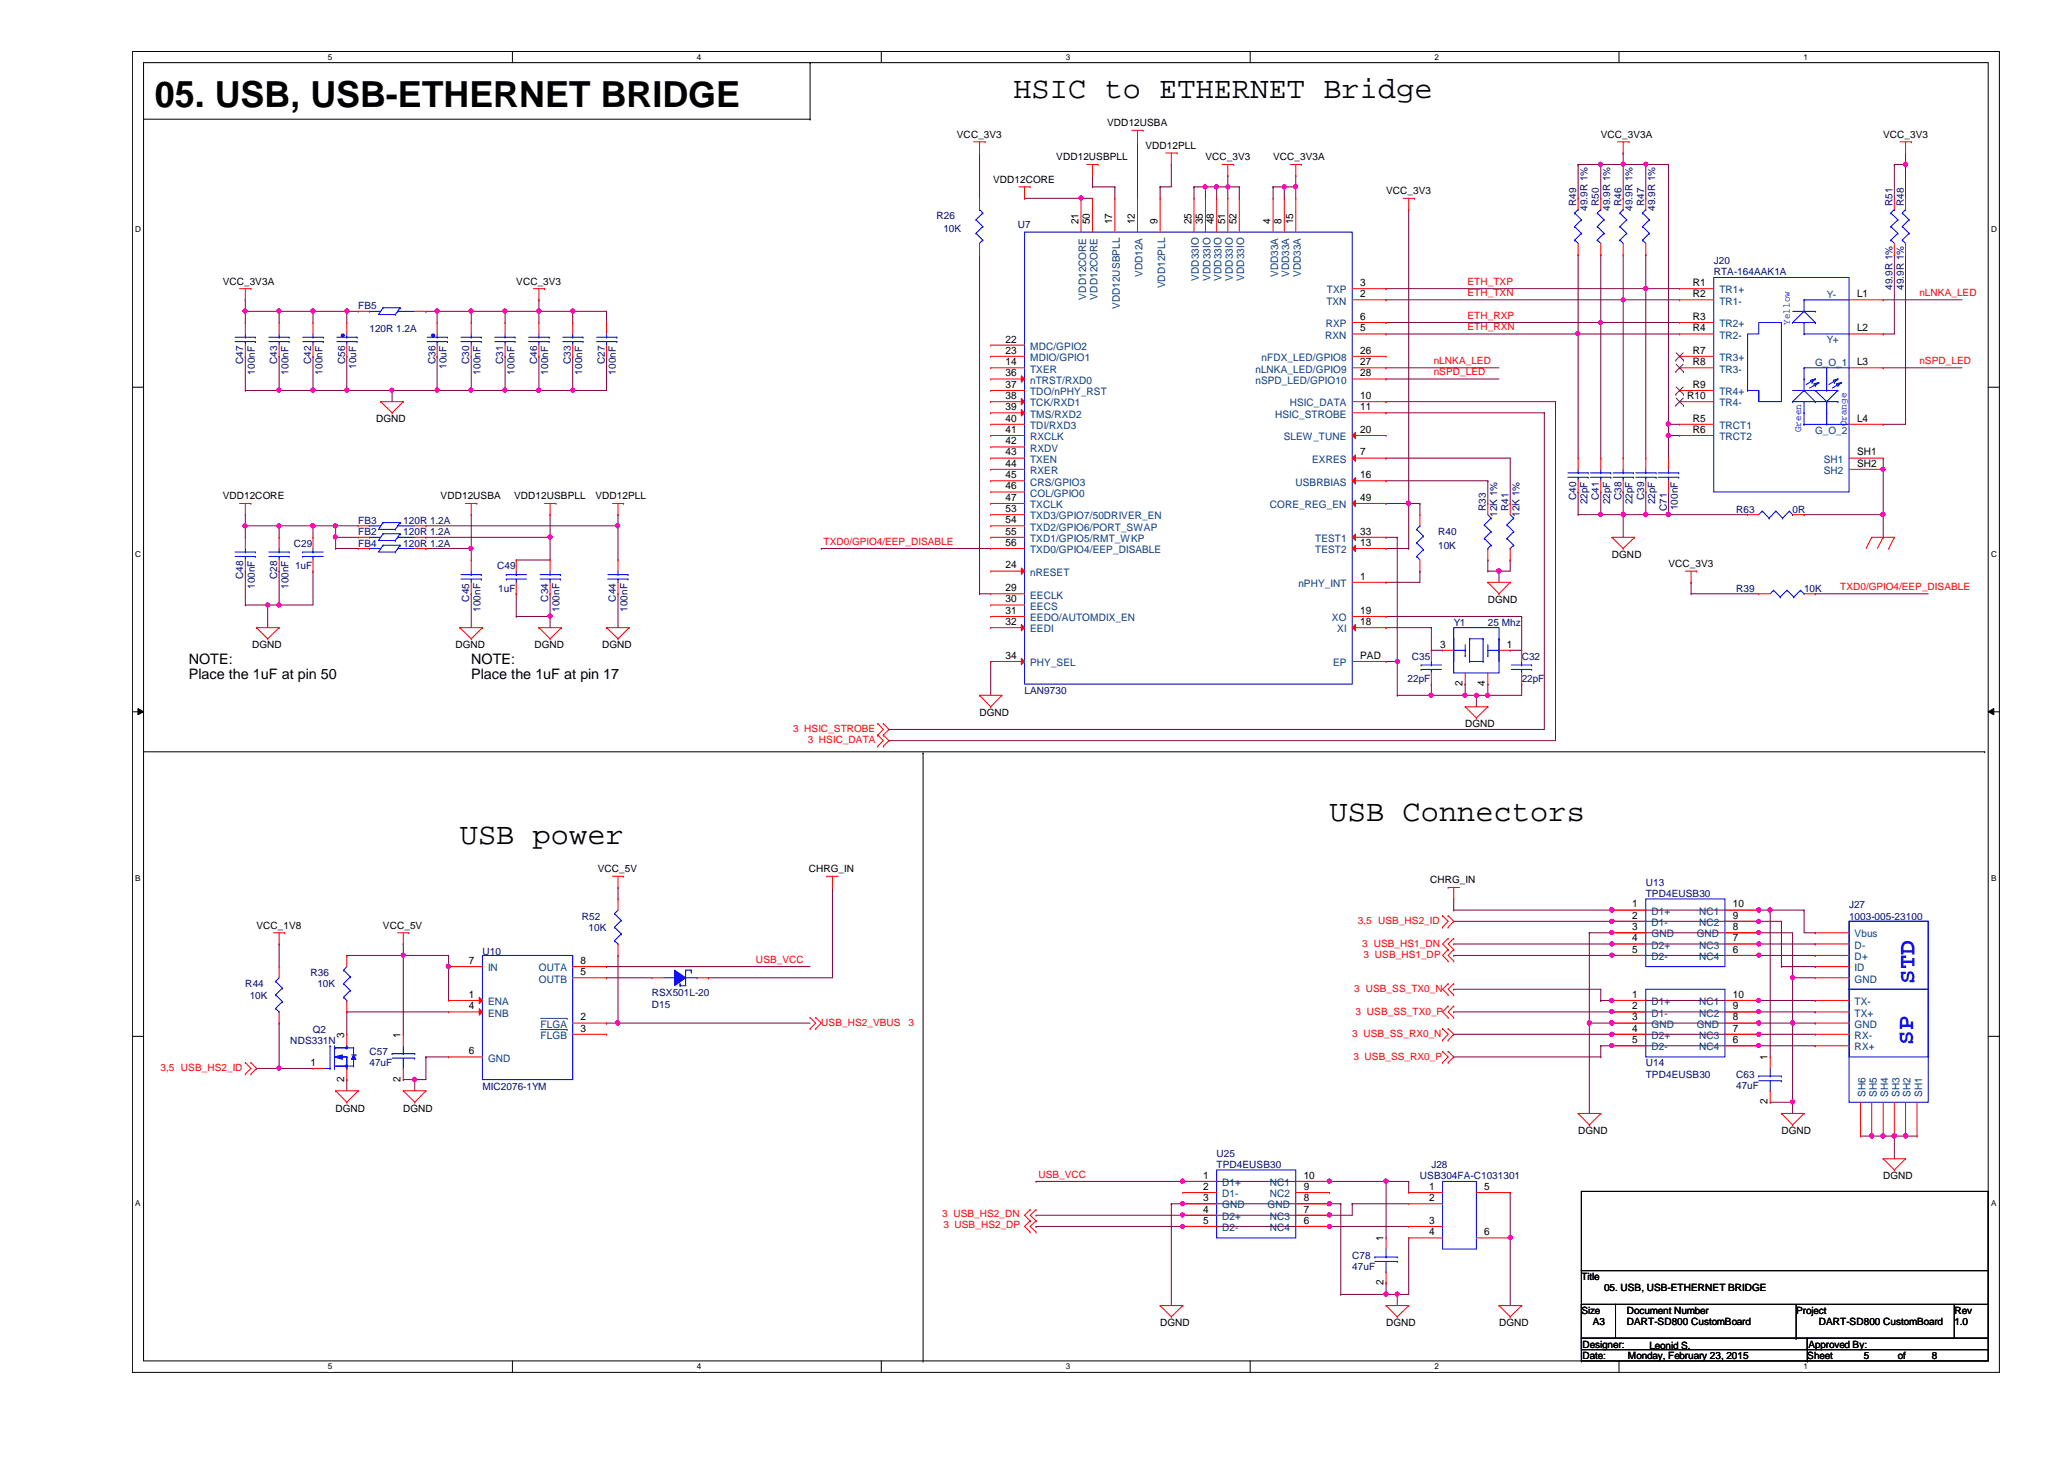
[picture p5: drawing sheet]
<svg xmlns="http://www.w3.org/2000/svg" width="297mm" height="210mm" viewBox="0 0 297 210" stroke-linecap="round" stroke-linejoin="round" font-family="sans-serif">
<defs><g id="words">
<text font-size="5.2" x="22.3" y="15.4">05. USB, USB-ETHERNET BRIDGE</text>
<g font-size="4.4">
<text x="145.8" y="14.1">HSIC to ETHERNET Bridge</text>
<text x="191.3" y="118.2">USB Connectors</text>
<text x="66.2" y="121.4">USB power</text>
</g>
<g font-size="3.4" fill="#00f">
<text x="275.5" y="141.5" transform="rotate(-90 275.5 141.5)">STD</text>
<text x="275.3" y="150.3" transform="rotate(-90 275.3 150.3)">SP</text>
</g>
<g font-size="2.1">
<text x="27.2" y="95.5">NOTE:</text>
<text x="67.8" y="95.5">NOTE:</text>
<text x="27.2" y="97.6">Place the 1uF at pin 50</text>
<text x="67.8" y="97.6">Place the 1uF at pin 17</text>
</g>
<g font-size="1.5">
<text x="155.2" y="32.3" transform="rotate(-90 155.2 32.3)">21</text>
<text x="156.8" y="32.3" transform="rotate(-90 156.8 32.3)">50</text>
<text x="160.1" y="32.3" transform="rotate(-90 160.1 32.3)">17</text>
<text x="163.3" y="32.3" transform="rotate(-90 163.3 32.3)">12</text>
<text x="166.6" y="32.3" transform="rotate(-90 166.6 32.3)">9</text>
<text x="171.4" y="32.3" transform="rotate(-90 171.4 32.3)">25</text>
<text x="173.1" y="32.3" transform="rotate(-90 173.1 32.3)">35</text>
<text x="174.7" y="32.3" transform="rotate(-90 174.7 32.3)">48</text>
<text x="176.3" y="32.3" transform="rotate(-90 176.3 32.3)">51</text>
<text x="178" y="32.3" transform="rotate(-90 178 32.3)">52</text>
<text x="182.8" y="32.3" transform="rotate(-90 182.8 32.3)">4</text>
<text x="184.4" y="32.3" transform="rotate(-90 184.4 32.3)">8</text>
<text x="186.1" y="32.3" transform="rotate(-90 186.1 32.3)">15</text>
<text x="195.7" y="41.1">3</text>
<text x="243.6" y="41.1">R1</text>
<text x="195.7" y="42.8">2</text>
<text x="195.7" y="47.7">5</text>
<text x="195.7" y="46">6</text>
<text x="243.6" y="42.8">R2</text>
<text x="243.6" y="46">R3</text>
<text x="243.6" y="47.7">R4</text>
<text x="267.3" y="42.8">L1</text>
<text x="267.3" y="47.7">L2</text>
<text x="144.7" y="50.9">23</text>
<text x="144.7" y="49.3">22</text>
<text x="144.7" y="52.5">14</text>
<text x="195.7" y="52.5">27</text>
<text x="195.7" y="50.9">26</text>
<text x="243.6" y="50.9">R7</text>
<text x="243.6" y="52.5">R8</text>
<text x="267.3" y="52.5">L3</text>
<text x="144.7" y="57.4">38</text>
<text x="144.7" y="59">39</text>
<text x="144.7" y="54.1">36</text>
<text x="144.7" y="55.8">37</text>
<text x="195.7" y="57.4">10</text>
<text x="195.7" y="59">11</text>
<text x="195.7" y="54.1">28</text>
<text x="242.8" y="57.4">R10</text>
<text x="243.6" y="55.8">R9</text>
<text x="144.7" y="65.5">43</text>
<text x="144.7" y="62.3">41</text>
<text x="144.7" y="63.9">42</text>
<text x="144.7" y="60.7">40</text>
<text x="195.7" y="65.5">7</text>
<text x="195.7" y="62.3">20</text>
<text x="243.6" y="60.7">R5</text>
<text x="243.6" y="62.3">R6</text>
<text x="267.3" y="60.7">L4</text>
<text x="267.3" y="65.5">SH1</text>
<text x="144.7" y="67.1">44</text>
<text x="144.7" y="68.8">45</text>
<text x="144.7" y="70.4">46</text>
<text x="195.7" y="68.8">16</text>
<text x="267.3" y="67.1">SH2</text>
<text x="144.7" y="73.7">53</text>
<text x="144.7" y="75.3">54</text>
<text x="144.7" y="76.9">55</text>
<text x="144.7" y="72.1">47</text>
<text x="195.7" y="76.9">33</text>
<text x="195.7" y="72.1">49</text>
<text x="144.7" y="78.5">56</text>
<text x="144.7" y="81.8">24</text>
<text x="195.7" y="83.4">1</text>
<text x="195.7" y="78.5">13</text>
<text x="144.7" y="86.7">30</text>
<text x="144.7" y="88.3">31</text>
<text x="144.7" y="85">29</text>
<text x="144.7" y="89.9">32</text>
<text x="195.7" y="88.3">19</text>
<text x="195.7" y="89.9">18</text>
<text x="144.7" y="94.8">34</text>
<text x="195.7" y="94.8">PAD</text>
<text x="207.3" y="93.2">3</text>
<text x="216.9" y="93.2">1</text>
<text x="210.5" y="98.8" transform="rotate(-90 210.5 98.8)">2</text>
<text x="213.7" y="98.8" transform="rotate(-90 213.7 98.8)">4</text>
<text x="234.9" y="130.6">1</text>
<text x="249.4" y="130.6">10</text>
<text x="234.9" y="132.2">2</text>
<text x="234.9" y="133.8">3</text>
<text x="234.9" y="135.4">4</text>
<text x="234.9" y="137.1">5</text>
<text x="249.4" y="132.2">9</text>
<text x="249.4" y="133.8">8</text>
<text x="249.4" y="135.4">7</text>
<text x="249.4" y="137.1">6</text>
<text x="67.5" y="143.6">1</text>
<text x="67.5" y="138.7">7</text>
<text x="83.6" y="138.7">8</text>
<text x="83.6" y="140.3">5</text>
<text x="234.9" y="143.6">1</text>
<text x="249.4" y="143.6">10</text>
<text x="49.5" y="149.3" transform="rotate(-90 49.5 149.3)">3</text>
<text x="57.7" y="149.3" transform="rotate(-90 57.7 149.3)">1</text>
<text x="67.5" y="145.2">4</text>
<text x="83.6" y="146.8">2</text>
<text x="83.6" y="148.4">3</text>
<text x="234.9" y="145.2">2</text>
<text x="234.9" y="146.8">3</text>
<text x="234.9" y="148.4">4</text>
<text x="249.4" y="145.2">9</text>
<text x="249.4" y="146.8">8</text>
<text x="249.4" y="148.4">7</text>
<text x="44.7" y="153.3">1</text>
<text x="49.5" y="155.7" transform="rotate(-90 49.5 155.7)">2</text>
<text x="57.7" y="155.7" transform="rotate(-90 57.7 155.7)">2</text>
<text x="67.5" y="151.7">6</text>
<text x="234.9" y="150.1">5</text>
<text x="249.4" y="150.1">6</text>
<text x="254.4" y="152.6" transform="rotate(-90 254.4 152.6)">1</text>
<text x="254.4" y="158.9" transform="rotate(-90 254.4 158.9)">2</text>
<text x="173.1" y="169.6">1</text>
<text x="173.1" y="171.2">2</text>
<text x="173.1" y="172.8">3</text>
<text x="187.6" y="169.6">10</text>
<text x="187.6" y="171.2">9</text>
<text x="187.6" y="172.8">8</text>
<text x="205.7" y="171.2">1</text>
<text x="205.7" y="172.8">2</text>
<text x="213.6" y="171.2">5</text>
<text x="173.1" y="174.5">4</text>
<text x="173.1" y="176.1">5</text>
<text x="187.6" y="174.5">7</text>
<text x="187.6" y="176.1">6</text>
<text x="199.1" y="178.6" transform="rotate(-90 199.1 178.6)">1</text>
<text x="205.7" y="176.1">3</text>
<text x="205.7" y="177.7">4</text>
<text x="213.6" y="177.7">6</text>
<text x="199.1" y="184.9" transform="rotate(-90 199.1 184.9)">2</text>
</g>
<g font-size="1.5" fill="#004080">
<text x="164.4" y="39.9" transform="rotate(-90 164.4 39.9)">VDD12A</text>
<text x="167.7" y="41.5" transform="rotate(-90 167.7 41.5)">VDD12PLL</text>
<text x="172.6" y="40.4" transform="rotate(-90 172.6 40.4)">VDD33IO</text>
<text x="174.2" y="40.4" transform="rotate(-90 174.2 40.4)">VDD33IO</text>
<text x="175.8" y="40.4" transform="rotate(-90 175.8 40.4)">VDD33IO</text>
<text x="177.4" y="40.4" transform="rotate(-90 177.4 40.4)">VDD33IO</text>
<text x="179.1" y="40.4" transform="rotate(-90 179.1 40.4)">VDD33IO</text>
<text x="183.9" y="39.9" transform="rotate(-90 183.9 39.9)">VDD33A</text>
<text x="185.5" y="39.9" transform="rotate(-90 185.5 39.9)">VDD33A</text>
<text x="187.2" y="39.9" transform="rotate(-90 187.2 39.9)">VDD33A</text>
<text x="156.3" y="43.1" transform="rotate(-90 156.3 43.1)">VDD12CORE</text>
<text x="157.9" y="43.1" transform="rotate(-90 157.9 43.1)">VDD12CORE</text>
<text x="161.2" y="44.5" transform="rotate(-90 161.2 44.5)">VDD12USBPLL</text>
<text x="190.8" y="47.1">RXP</text>
<text x="190.9" y="43.8">TXN</text>
<text x="191" y="42.2">TXP</text>
<text x="247.4" y="42.2">TR1+</text>
<text x="247.4" y="43.8">TR1-</text>
<text x="247.4" y="47.1">TR2+</text>
<text x="148.3" y="51.9">MDIO/GPIO1</text>
<text x="148.3" y="50.3">MDC/GPIO2</text>
<text x="148.3" y="53.6">TXER</text>
<text x="180.7" y="53.6">nLNKA_LED/GPIO9</text>
<text x="181.6" y="51.9">nFDX_LED/GPIO8</text>
<text x="190.7" y="48.7">RXN</text>
<text x="247.4" y="48.7">TR2-</text>
<text x="247.4" y="51.9">TR3+</text>
<text x="247.4" y="53.6">TR3-</text>
<text x="148.3" y="58.5">TCK/RXD1</text>
<text x="148.3" y="55.2">nTRST/RXD0</text>
<text x="148.3" y="56.9">TDO/nPHY_RST</text>
<text x="180.7" y="55.2">nSPD_LED/GPIO10</text>
<text x="185.6" y="58.5">HSIC_DATA</text>
<text x="247.4" y="56.9">TR4+</text>
<text x="247.4" y="58.5">TR4-</text>
<text x="148.3" y="63.3">RXCLK</text>
<text x="148.3" y="65">RXDV</text>
<text x="148.3" y="60.1">TMS/RXD2</text>
<text x="148.3" y="61.7">TDI/RXD3</text>
<text x="183.5" y="60.1">HSIC_STROBE</text>
<text x="184.7" y="63.3">SLEW_TUNE</text>
<text x="247.4" y="61.7">TRCT1</text>
<text x="247.4" y="63.3">TRCT2</text>
<text x="148.3" y="66.6">TXEN</text>
<text x="148.3" y="68.2">RXER</text>
<text x="148.3" y="69.8">CRS/GPIO3</text>
<text x="148.3" y="71.5">COL/GPIO0</text>
<text x="186.4" y="69.8">USBRBIAS</text>
<text x="188.8" y="66.6">EXRES</text>
<text x="262.5" y="66.6">SH1</text>
<text x="262.5" y="68.2">SH2</text>
<text x="148.3" y="74.7">TXD3/GPIO7/50DRIVER_EN</text>
<text x="148.3" y="76.3">TXD2/GPIO6/PORT_SWAP</text>
<text x="148.3" y="78">TXD1/GPIO5/RMT_WKP</text>
<text x="148.3" y="73.1">TXCLK</text>
<text x="182.8" y="73.1">CORE_REG_EN</text>
<text x="189.3" y="78">TEST1</text>
<text x="148.3" y="79.6">TXD0/GPIO4/EEP_DISABLE</text>
<text x="148.3" y="82.8">nRESET</text>
<text x="189.3" y="79.6">TEST2</text>
<text x="148.3" y="87.7">EECS</text>
<text x="148.3" y="89.4">EEDO/AUTOMDIX_EN</text>
<text x="148.3" y="86.1">EECLK</text>
<text x="186.9" y="84.5">nPHY_INT</text>
<text x="191.7" y="89.4">XO</text>
<text x="148.3" y="95.8">PHY_SEL</text>
<text x="148.3" y="91">EEDI</text>
<text x="191.9" y="95.8">EP</text>
<text x="192.4" y="91">XI</text>
<text x="237.7" y="131.6">D1+</text>
<text x="244.5" y="131.6">NC1</text>
<text x="237.7" y="133.2">D1-</text>
<text x="237.7" y="134.9">GND</text>
<text x="237.7" y="136.5">D2+</text>
<text x="244.2" y="134.9">GND</text>
<text x="244.5" y="133.2">NC2</text>
<text x="244.5" y="136.5">NC3</text>
<text x="266.9" y="134.9">Vbus</text>
<text x="266.9" y="136.5">D-</text>
<text x="70.2" y="139.7">IN</text>
<text x="77.6" y="139.7">OUTA</text>
<text x="77.6" y="141.4">OUTB</text>
<text x="237.7" y="138.1">D2-</text>
<text x="244.5" y="138.1">NC4</text>
<text x="266.9" y="138.1">D+</text>
<text x="266.9" y="139.7">ID</text>
<text x="266.9" y="141.4">GND</text>
<text x="70.2" y="144.6">ENA</text>
<text x="70.2" y="146.3">ENB</text>
<text x="77.8" y="147.9">FLGA</text>
<text x="77.8" y="149.5">FLGB</text>
<text x="237.7" y="144.6">D1+</text>
<text x="237.7" y="146.3">D1-</text>
<text x="237.7" y="147.9">GND</text>
<text x="237.7" y="149.5">D2+</text>
<text x="244.2" y="147.9">GND</text>
<text x="244.5" y="144.6">NC1</text>
<text x="244.5" y="146.3">NC2</text>
<text x="244.5" y="149.5">NC3</text>
<text x="266.9" y="144.6">TX-</text>
<text x="266.9" y="146.3">TX+</text>
<text x="266.9" y="147.9">GND</text>
<text x="266.9" y="149.5">RX-</text>
<text x="70.2" y="152.7">GND</text>
<text x="237.7" y="151.1">D2-</text>
<text x="244.5" y="151.1">NC4</text>
<text x="266.9" y="151.1">RX+</text>
<text x="268.5" y="157.8" transform="rotate(-90 268.5 157.8)">SH6</text>
<text x="270.1" y="157.8" transform="rotate(-90 270.1 157.8)">SH5</text>
<text x="271.7" y="157.8" transform="rotate(-90 271.7 157.8)">SH4</text>
<text x="273.3" y="157.8" transform="rotate(-90 273.3 157.8)">SH3</text>
<text x="275" y="157.8" transform="rotate(-90 275 157.8)">SH2</text>
<text x="276.6" y="157.8" transform="rotate(-90 276.6 157.8)">SH1</text>
<text x="175.9" y="170.6">D1+</text>
<text x="175.9" y="172.3">D1-</text>
<text x="175.9" y="173.9">GND</text>
<text x="182.4" y="173.9">GND</text>
<text x="182.8" y="170.6">NC1</text>
<text x="182.8" y="172.3">NC2</text>
<text x="175.9" y="175.5">D2+</text>
<text x="175.9" y="177.1">D2-</text>
<text x="182.8" y="175.5">NC3</text>
<text x="182.8" y="177.1">NC4</text>
</g>
<g font-size="1.4">
<text x="137.7" y="19.8">VCC_3V3</text>
<text x="152" y="23.1">VDD12USBPLL</text>
<text x="159.3" y="18.2">VDD12USBA</text>
<text x="164.8" y="21.4">VDD12PLL</text>
<text x="173.5" y="23.1">VCC_3V3</text>
<text x="183.2" y="23.1">VCC_3V3A</text>
<text x="230.4" y="19.8">VCC_3V3A</text>
<text x="271" y="19.8">VCC_3V3</text>
<text x="142.9" y="26.3">VDD12CORE</text>
<text x="199.5" y="27.9">VCC_3V3</text>
<text x="32" y="40.9">VCC_3V3A</text>
<text x="74.3" y="40.9">VCC_3V3</text>
<text x="54.1" y="60.7">DGND</text>
<text x="32" y="71.8">VDD12CORE</text>
<text x="63.4" y="71.8">VDD12USBA</text>
<text x="74" y="71.8">VDD12USBPLL</text>
<text x="85.7" y="71.8">VDD12PLL</text>
<text x="232" y="80.3">DGND</text>
<text x="240.1" y="81.6">VCC_3V3</text>
<text x="214.1" y="86.8">DGND</text>
<text x="36.3" y="93.3">DGND</text>
<text x="65.5" y="93.3">DGND</text>
<text x="76.9" y="93.3">DGND</text>
<text x="86.7" y="93.3">DGND</text>
<text x="141" y="103">DGND</text>
<text x="210.9" y="104.6">DGND</text>
<text x="86" y="125.5">VCC_5V</text>
<text x="116.4" y="125.5">CHRG_IN</text>
<text x="205.8" y="127.1">CHRG_IN</text>
<text x="36.9" y="133.6">VCC_1V8</text>
<text x="55.1" y="133.6">VCC_5V</text>
<text x="48.3" y="159.9">DGND</text>
<text x="58" y="159.9">DGND</text>
<text x="227.1" y="163.2">DGND</text>
<text x="256.4" y="163.2">DGND</text>
<text x="271" y="169.7">DGND</text>
<text x="227.6" y="184.1">Title</text>
<text x="230.8" y="185.8">05. USB, USB-ETHERNET BRIDGE</text>
<text x="167" y="190.8">DGND</text>
<text x="199.5" y="190.8">DGND</text>
<text x="215.7" y="190.8">DGND</text>
<text x="227.6" y="189">Size</text>
<text x="229.2" y="190.7">A3</text>
<text x="234.1" y="189">Document Number</text>
<text x="234.1" y="190.7">DART-SD800 CustomBoard</text>
<text x="258.5" y="189">Project</text>
<text x="261.7" y="190.7">DART-SD800 CustomBoard</text>
<text x="281.3" y="189">Rev</text>
<text x="281.3" y="190.7">1.0</text>
<text x="227.8" y="195.5">Date:</text>
<text x="227.8" y="193.9">Designer:</text>
<text x="234.3" y="195.5">Monday, February 23, 2015</text>
<text x="237.4" y="194.1">Leonid S.</text>
<text x="260.1" y="195.5">Sheet</text>
<text x="260.3" y="193.9">Approved By:</text>
<text x="268.2" y="195.5">5</text>
<text x="273.1" y="195.5">of</text>
<text x="278" y="195.5">8</text>
</g>
<g font-size="1.4" fill="#000080">
<text x="226.8" y="29.7" transform="rotate(-90 226.8 29.7)">R49</text>
<text x="230.1" y="29.7" transform="rotate(-90 230.1 29.7)">R50</text>
<text x="233.3" y="29.7" transform="rotate(-90 233.3 29.7)">R46</text>
<text x="236.6" y="29.7" transform="rotate(-90 236.6 29.7)">R47</text>
<text x="272.4" y="29.7" transform="rotate(-90 272.4 29.7)">R51</text>
<text x="274" y="29.7" transform="rotate(-90 274 29.7)">R48</text>
<text x="134.8" y="31.5">R26</text>
<text x="135.8" y="33.4">10K</text>
<text x="146.5" y="32.8">U7</text>
<text x="228.5" y="30.3" transform="rotate(-90 228.5 30.3)">49.9R 1%</text>
<text x="231.7" y="30.3" transform="rotate(-90 231.7 30.3)">49.9R 1%</text>
<text x="235" y="30.3" transform="rotate(-90 235 30.3)">49.9R 1%</text>
<text x="238.2" y="30.3" transform="rotate(-90 238.2 30.3)">49.9R 1%</text>
<text x="246.6" y="38">J20</text>
<text x="246.6" y="39.6">RTA-164AAK1A</text>
<text x="272.4" y="41.7" transform="rotate(-90 272.4 41.7)">49.9R 1%</text>
<text x="274" y="41.7" transform="rotate(-90 274 41.7)">49.9R 1%</text>
<text x="51.6" y="44.5">FB5</text>
<text x="53.2" y="47.8">120R 1.2A</text>
<text x="35" y="52.4" transform="rotate(-90 35 52.4)">C47</text>
<text x="36.7" y="53.9" transform="rotate(-90 36.7 53.9)">100nF</text>
<text x="39.9" y="52.4" transform="rotate(-90 39.9 52.4)">C43</text>
<text x="41.5" y="53.9" transform="rotate(-90 41.5 53.9)">100nF</text>
<text x="44.8" y="52.4" transform="rotate(-90 44.8 52.4)">C42</text>
<text x="46.4" y="53.9" transform="rotate(-90 46.4 53.9)">100nF</text>
<text x="49.7" y="52.4" transform="rotate(-90 49.7 52.4)">C56</text>
<text x="51.3" y="53.1" transform="rotate(-90 51.3 53.1)">10uF</text>
<text x="62.7" y="52.4" transform="rotate(-90 62.7 52.4)">C36</text>
<text x="64.3" y="53.1" transform="rotate(-90 64.3 53.1)">10uF</text>
<text x="67.5" y="52.4" transform="rotate(-90 67.5 52.4)">C30</text>
<text x="69.2" y="53.9" transform="rotate(-90 69.2 53.9)">100nF</text>
<text x="72.4" y="52.4" transform="rotate(-90 72.4 52.4)">C31</text>
<text x="74" y="53.9" transform="rotate(-90 74 53.9)">100nF</text>
<text x="77.3" y="52.4" transform="rotate(-90 77.3 52.4)">C46</text>
<text x="78.9" y="53.9" transform="rotate(-90 78.9 53.9)">100nF</text>
<text x="82.2" y="52.4" transform="rotate(-90 82.2 52.4)">C33</text>
<text x="83.8" y="53.9" transform="rotate(-90 83.8 53.9)">100nF</text>
<text x="87" y="52.4" transform="rotate(-90 87 52.4)">C27</text>
<text x="88.6" y="53.9" transform="rotate(-90 88.6 53.9)">100nF</text>
<text x="226.8" y="71.9" transform="rotate(-90 226.8 71.9)">C40</text>
<text x="230.1" y="71.9" transform="rotate(-90 230.1 71.9)">C41</text>
<text x="233.3" y="71.9" transform="rotate(-90 233.3 71.9)">C38</text>
<text x="236.6" y="71.9" transform="rotate(-90 236.6 71.9)">C39</text>
<text x="51.6" y="77">FB2</text>
<text x="51.6" y="75.4">FB3</text>
<text x="58" y="77">120R 1.2A</text>
<text x="58" y="75.4">120R 1.2A</text>
<text x="207" y="77">R40</text>
<text x="213.8" y="73.5" transform="rotate(-90 213.8 73.5)">R33</text>
<text x="215.5" y="74.4" transform="rotate(-90 215.5 74.4)">12K 1%</text>
<text x="217.1" y="73.5" transform="rotate(-90 217.1 73.5)">R41</text>
<text x="218.7" y="74.4" transform="rotate(-90 218.7 74.4)">12K 1%</text>
<text x="228.5" y="72.6" transform="rotate(-90 228.5 72.6)">22pF</text>
<text x="231.7" y="72.6" transform="rotate(-90 231.7 72.6)">22pF</text>
<text x="235" y="72.6" transform="rotate(-90 235 72.6)">22pF</text>
<text x="238.2" y="72.6" transform="rotate(-90 238.2 72.6)">22pF</text>
<text x="239.9" y="73.5" transform="rotate(-90 239.9 73.5)">C71</text>
<text x="241.5" y="73.4" transform="rotate(-90 241.5 73.4)">100nF</text>
<text x="249.9" y="73.8">R63</text>
<text x="258" y="73.8">0R</text>
<text x="35" y="83.3" transform="rotate(-90 35 83.3)">C48</text>
<text x="39.9" y="83.3" transform="rotate(-90 39.9 83.3)">C28</text>
<text x="42.3" y="78.7">C29</text>
<text x="42.5" y="81.9">1uF</text>
<text x="51.6" y="78.7">FB4</text>
<text x="58" y="78.7">120R 1.2A</text>
<text x="71.5" y="81.9">C49</text>
<text x="207" y="79">10K</text>
<text x="36.7" y="84.8" transform="rotate(-90 36.7 84.8)">100nF</text>
<text x="41.5" y="84.8" transform="rotate(-90 41.5 84.8)">100nF</text>
<text x="67.5" y="86.6" transform="rotate(-90 67.5 86.6)">C45</text>
<text x="69.2" y="88" transform="rotate(-90 69.2 88)">100nF</text>
<text x="71.7" y="85.1">1uF</text>
<text x="78.9" y="86.6" transform="rotate(-90 78.9 86.6)">C34</text>
<text x="80.5" y="88" transform="rotate(-90 80.5 88)">100nF</text>
<text x="88.6" y="86.6" transform="rotate(-90 88.6 86.6)">C44</text>
<text x="90.3" y="88" transform="rotate(-90 90.3 88)">100nF</text>
<text x="249.9" y="85.1">R39</text>
<text x="259.6" y="85.1">10K</text>
<text x="203.2" y="94.9">C35</text>
<text x="209.2" y="90">Y1</text>
<text x="214.1" y="90">25 Mhz</text>
<text x="219" y="94.9">C32</text>
<text x="147.4" y="99.8">LAN9730</text>
<text x="202.6" y="98.2">22pF</text>
<text x="219" y="98.2">22pF</text>
<text x="236.9" y="127.4">U13</text>
<text x="236.9" y="129">TPD4EUSB30</text>
<text x="266.1" y="130.7">J27</text>
<text x="69.4" y="137.3">U10</text>
<text x="83.7" y="132.3">R52</text>
<text x="84.7" y="133.9">10K</text>
<text x="266.1" y="132.3">1003-005-23100</text>
<text x="35.3" y="142">R44</text>
<text x="35.9" y="143.7">10K</text>
<text x="44.7" y="140.4">R36</text>
<text x="45.7" y="142">10K</text>
<text x="93.8" y="143.3">RSX501L-20</text>
<text x="45" y="148.5">Q2</text>
<text x="93.8" y="145">D15</text>
<text x="41.8" y="150.2">NDS331N</text>
<text x="53.2" y="151.8">C57</text>
<text x="53.2" y="153.4">47uF</text>
<text x="236.9" y="153.4">U14</text>
<text x="236.9" y="155.1">TPD4EUSB30</text>
<text x="249.9" y="155.1">C63</text>
<text x="69.4" y="156.8">MIC2076-1YM</text>
<text x="249.9" y="156.7">47uF</text>
<text x="175.1" y="166.4">U25</text>
<text x="175.1" y="168.1">TPD4EUSB30</text>
<text x="204.3" y="169.7">USB304FA-C1031301</text>
<text x="206" y="168.1">J28</text>
<text x="194.6" y="181.1">C78</text>
<text x="194.6" y="182.7">47uF</text>
</g>
<g font-size="1.4" fill="#f00">
<text x="211.2" y="41">ETH_TXP</text>
<text x="211.2" y="42.6">ETH_TXN</text>
<text x="211.2" y="45.8">ETH_RXP</text>
<text x="211.2" y="47.5">ETH_RXN</text>
<text x="276.2" y="42.6">nLNKA_LED</text>
<text x="206.3" y="52.4">nLNKA_LED</text>
<text x="206.3" y="54">nSPD_LED</text>
<text x="276.2" y="52.4">nSPD_LED</text>
<text x="118.5" y="78.4">TXD0/GPIO4/EEP_DISABLE</text>
<text x="264.8" y="84.9">TXD0/GPIO4/EEP_DISABLE</text>
<text x="114.1" y="105.3">3 HSIC_STROBE</text>
<text x="116.2" y="106.9">3 HSIC_DATA</text>
<text x="195.4" y="132.9">3,5 USB_HS2_ID</text>
<text x="196" y="136.2">3 USB_HS1_DN</text>
<text x="196.2" y="137.8">3 USB_HS1_DP</text>
<text x="108.8" y="138.5">USB_VCC</text>
<text x="194.9" y="142.7">3 USB_SS_TX0_N</text>
<text x="118.2" y="147.6">USB_HS2_VBUS</text>
<text x="130.7" y="147.6">3</text>
<text x="194.6" y="149.2">3 USB_SS_RX0_N</text>
<text x="195.1" y="146">3 USB_SS_TX0_P</text>
<text x="23.1" y="154.1">3,5 USB_HS2_ID</text>
<text x="194.8" y="152.4">3 USB_SS_RX0_P</text>
<text x="149.4" y="169.4">USB_VCC</text>
<text x="135.6" y="175">3 USB_HS2_DN</text>
<text x="135.8" y="176.7">3 USB_HS2_DP</text>
</g>
<g font-size="1.4" fill="#00f">
<text x="257.6" y="46.7" transform="rotate(-90 257.6 46.7)">Yellow</text>
<text x="259.2" y="62.2" transform="rotate(-90 259.2 62.2)">Green</text>
<text x="265.7" y="61.3" transform="rotate(-90 265.7 61.3)">Orange</text>
</g>
<g font-size="1.4" fill="#004080">
<text x="262.9" y="42.9">Y-</text>
<text x="261.2" y="52.6">G_O_1</text>
<text x="262.9" y="49.4">Y+</text>
<text x="261.2" y="62.4">G_O_2</text>
</g>
<g font-size="1.2">
<text x="47.2" y="8.6">5</text>
<text x="100.3" y="8.6">4</text>
<text x="153.4" y="8.6">3</text>
<text x="206.5" y="8.6">2</text>
<text x="259.5" y="8.6">1</text>
<text x="19.5" y="33.4">D</text>
<text x="286.6" y="33.4">D</text>
<text x="19.5" y="80.1">C</text>
<text x="286.6" y="80.1">C</text>
<text x="19.5" y="126.8">B</text>
<text x="286.6" y="126.8">B</text>
<text x="19.5" y="173.5">A</text>
<text x="286.6" y="173.5">A</text>
<text x="47.2" y="197">5</text>
<text x="100.3" y="197">4</text>
<text x="153.4" y="197">3</text>
<text x="206.5" y="197">2</text>
<text x="259.5" y="197">1</text>
</g>
</g></defs>
<path d="M19.1 7.4h268.6v190h-268.6zM20.7 9h265.4v186.8h-265.4z" fill="none" stroke="#000" stroke-width=".14"/>
<g fill="#fff">
<path d="M47.2 7.6h.6v1.3h-.6z"/>
<path d="M47.2 196h.6v1.3h-.6z"/>
</g>
<path d="M73.7 7.4v1.6M73.7 195.8v1.6" fill="none" stroke="#000" stroke-width=".14"/>
<g fill="#fff">
<path d="M100.3 7.6h.6v1.3h-.6z"/>
<path d="M100.3 196h.6v1.3h-.6z"/>
</g>
<path d="M126.8 7.4v1.6M126.8 195.8v1.6" fill="none" stroke="#000" stroke-width=".14"/>
<g fill="#fff">
<path d="M153.4 7.6h.6v1.3h-.6z"/>
<path d="M153.4 196h.6v1.3h-.6z"/>
</g>
<path d="M179.9 7.4v1.6M179.9 195.8v1.6" fill="none" stroke="#000" stroke-width=".14"/>
<g fill="#fff">
<path d="M206.5 7.6h.6v1.3h-.6z"/>
<path d="M206.5 196h.6v1.3h-.6z"/>
</g>
<path d="M233 7.4v1.6M233 195.8v1.6" fill="none" stroke="#000" stroke-width=".14"/>
<g fill="#fff">
<path d="M259.5 7.6h.6v1.3h-.6z"/>
<path d="M259.5 196h.6v1.3h-.6z"/>
<path d="M19.5 32.3h.8v1.4h-.8z"/>
<path d="M286.6 32.3h.8v1.4h-.8z"/>
<path d="M19.5 79h.8v1.3h-.8z"/>
<path d="M286.6 79h.8v1.3h-.8z"/>
</g>
<path d="M19.1 55.7h1.6M286.1 55.7h1.6" fill="none" stroke="#000" stroke-width=".14"/>
<g fill="#fff">
<path d="M19.5 125.7h.7v1.3h-.7z"/>
<path d="M286.6 125.7h.7v1.3h-.7z"/>
</g>
<path d="M19.1 102.4h1.6M19.9 101.9l.8 .5-.8 .4zM286.1 102.4l.8-.5v.9zM286.1 102.4h1.6" fill="none" stroke="#000" stroke-width=".14"/>
<path d="M19.9 101.9l.8 .5-.8 .4zM286.1 102.4l.8-.5v.9z" fill="#000"/>
<g fill="#fff">
<path d="M19.5 172.4h.7v1.3h-.7z"/>
<path d="M286.6 172.4h.7v1.3h-.7z"/>
</g>
<path d="M20.7 17.1h95.9M116.6 17.1h.1M116.6 9h.1M116.6 9v8.1M20.7 108.2h264.9M132.8 108.3h.1M132.8 108.3v87.7M285.6 108.2h.1M19.1 149.1h1.6M286.1 149.1h1.6" fill="none" stroke="#000" stroke-width=".14"/>
<g fill="none" stroke="#800040" stroke-width=".14">
<path d="M171.8 26.9h.1M171.8 26.9v1.6M173.5 26.9h.1M173.5 26.9h1.6M173.5 26.9v1.6M176.7 26.9h.1M176.7 26.9h1.7M178.4 26.9h.1M178.4 26.9v1.6M186.5 26.9h.1M186.5 26.9v1.6M199.5 52.9h.1"/>
<path d="M199.5 54.5h.1M199.5 52.9h16.2M199.5 54.5h16.2M118.2 78.9h.1M118.2 78.9h24.4M199.5 77.3h.1M199.5 78.9h.1M199.5 65.9h.1M199.5 77.3h1.6M199.5 78.9h3.2M199.5 65.9h17.8v6.5M217.3 72.4h.1"/>
<path d="M199.5 83.8h.1M199.5 83.8h4.8"/>
</g>
<circle cx="175.1" cy="26.9" r=".31" fill="#f0f"/>
<circle cx="175.1" cy="26.9" r=".31" fill="none" stroke="#f0f" stroke-width=".14"/>
<circle cx="173.4" cy="26.9" r=".3" fill="#f0f"/>
<circle cx="173.4" cy="26.9" r=".3" fill="none" stroke="#f0f" stroke-width=".14"/>
<g fill="none" stroke="#800040" stroke-width=".14">
<path d="M147.4 28.5h.1M147.4 28.5h8.2M157.2 25.3h.1M157.2 25.3v1.6M163.7 20.4h.1M163.7 20.4v8.1M168.6 23.7h.1M168.6 23.7v3.2M175.1 26.9h.1M175.1 26.9v1.6M183.2 26.9h.1M183.2 26.9v1.6"/>
<path d="M184.8 26.9h.1M184.8 26.9v1.6M199.5 95.2h.1M199.5 95.2h1.6M201.1 95.2h.1M201.1 95.2v4.8M214.1 80.6h.1M214.1 80.6v1.6"/>
</g>
<circle cx="155.6" cy="28.5" r=".3" fill="#f0f"/>
<circle cx="155.6" cy="28.5" r=".3" fill="none" stroke="#f0f" stroke-width=".14"/>
<path d="M176.7 25.3h.1M176.7 25.3v1.6M199.5 57.8h.1M199.5 59.4h.1M199.5 57.8h24.4M199.5 59.4h22.8" fill="none" stroke="#800040" stroke-width=".14"/>
<circle cx="176.7" cy="26.9" r=".3" fill="#f0f"/>
<circle cx="176.7" cy="26.9" r=".3" fill="none" stroke="#f0f" stroke-width=".14"/>
<g fill="none" stroke="#800040" stroke-width=".14">
<path d="M176.7 26.9h.1M176.7 26.9v1.6M186.5 25.3h.1M186.5 25.3v1.6M199.5 69.2h.1M199.5 72.4h.1M199.5 69.2h14.6M199.5 72.4h3.2M214.1 69.2h.1M214.1 69.2v3.2M214.1 82.2h.1M214.1 82.2h1.6"/>
<path d="M215.7 82.2h.1M215.7 82.2v1.6M217.3 80.6h.1M217.3 80.6v1.6"/>
</g>
<circle cx="215.7" cy="82.1" r=".32" fill="#f0f"/>
<circle cx="215.7" cy="82.1" r=".32" fill="none" stroke="#f0f" stroke-width=".14"/>
<path d="M45 44.8h.1M45 44.8h4.9" fill="none" stroke="#800040" stroke-width=".14"/>
<circle cx="49.9" cy="44.7" r=".3" fill="#f0f"/>
<circle cx="49.9" cy="44.7" r=".3" fill="none" stroke="#f0f" stroke-width=".14"/>
<path d="M35.3 56.2h.1M35.3 56.2h4.9" fill="none" stroke="#800040" stroke-width=".14"/>
<circle cx="40.1" cy="56.1" r=".3" fill="#f0f"/>
<circle cx="40.1" cy="56.1" r=".3" fill="none" stroke="#f0f" stroke-width=".14"/>
<path d="M35.3 44.8h.1M35.3 44.8h4.9M40.2 56.2h.1M40.2 56.2h4.8" fill="none" stroke="#800040" stroke-width=".14"/>
<circle cx="40.1" cy="44.7" r=".3" fill="#f0f"/>
<circle cx="40.1" cy="44.7" r=".3" fill="none" stroke="#f0f" stroke-width=".14"/>
<path d="M35.3 51.3h.1M35.3 51.3v4.9M40.2 51.3h.1M40.2 51.3v4.9M45 51.3h.1M45 56.2h.1M45 51.3v4.9M45 56.2h4.9" fill="none" stroke="#800040" stroke-width=".14"/>
<circle cx="45" cy="56.1" r=".31" fill="#f0f"/>
<circle cx="45" cy="56.1" r=".31" fill="none" stroke="#f0f" stroke-width=".14"/>
<path d="M40.2 44.8h.1M40.2 44.8h4.8" fill="none" stroke="#800040" stroke-width=".14"/>
<circle cx="45" cy="44.7" r=".31" fill="#f0f"/>
<circle cx="45" cy="44.7" r=".31" fill="none" stroke="#f0f" stroke-width=".14"/>
<path d="M61.3 44.8h.1M61.3 44.8h1.6" fill="none" stroke="#800040" stroke-width=".14"/>
<circle cx="62.9" cy="44.7" r=".3" fill="#f0f"/>
<circle cx="62.9" cy="44.7" r=".3" fill="none" stroke="#f0f" stroke-width=".14"/>
<path d="M62.9 51.3h.1M62.9 51.3v4.9M77.6 43.1h.1M77.6 43.1v1.7" fill="none" stroke="#800040" stroke-width=".14"/>
<circle cx="77.5" cy="44.7" r=".31" fill="#f0f"/>
<circle cx="77.5" cy="44.7" r=".31" fill="none" stroke="#f0f" stroke-width=".14"/>
<path d="M49.9 56.2h.1M49.9 56.2h6.5" fill="none" stroke="#800040" stroke-width=".14"/>
<circle cx="49.9" cy="56.1" r=".3" fill="#f0f"/>
<circle cx="49.9" cy="56.1" r=".3" fill="none" stroke="#f0f" stroke-width=".14"/>
<path d="M35.3 43.1h.1M35.3 43.1v1.7M49.9 51.3h.1M49.9 51.3v4.9" fill="none" stroke="#800040" stroke-width=".14"/>
<circle cx="35.3" cy="44.7" r=".3" fill="#f0f"/>
<circle cx="35.3" cy="44.7" r=".3" fill="none" stroke="#f0f" stroke-width=".14"/>
<path d="M45 44.8h.1M45 44.8v1.6M49.9 44.8h.1M49.9 44.8v1.6M49.9 44.8h1.7M62.9 44.8h.1M62.9 44.8v1.6M67.8 44.8h.1M67.8 44.8h4.9" fill="none" stroke="#800040" stroke-width=".14"/>
<circle cx="72.6" cy="44.7" r=".3" fill="#f0f"/>
<circle cx="72.6" cy="44.7" r=".3" fill="none" stroke="#f0f" stroke-width=".14"/>
<circle cx="67.8" cy="44.7" r=".3" fill="#f0f"/>
<circle cx="67.8" cy="44.7" r=".3" fill="none" stroke="#f0f" stroke-width=".14"/>
<path d="M62.9 56.2h.1M62.9 56.2h4.9M67.8 44.8h.1M67.8 44.8v1.6M72.7 44.8h.1M72.7 44.8v1.6M72.7 44.8h4.9M77.6 44.8h.1M77.6 44.8v1.6" fill="none" stroke="#800040" stroke-width=".14"/>
<circle cx="62.9" cy="56.1" r=".3" fill="#f0f"/>
<circle cx="62.9" cy="56.1" r=".3" fill="none" stroke="#f0f" stroke-width=".14"/>
<path d="M67.8 51.3h.1M67.8 56.2h.1M67.8 51.3v4.9M72.7 51.3h.1M72.7 56.2h.1M72.7 51.3v4.9M77.6 51.3h.1M77.6 51.3v4.9h-9.8" fill="none" stroke="#800040" stroke-width=".14"/>
<circle cx="72.6" cy="56.1" r=".3" fill="#f0f"/>
<circle cx="72.6" cy="56.1" r=".3" fill="none" stroke="#f0f" stroke-width=".14"/>
<circle cx="67.8" cy="56.1" r=".3" fill="#f0f"/>
<circle cx="67.8" cy="56.1" r=".3" fill="none" stroke="#f0f" stroke-width=".14"/>
<path d="M35.3 44.8h.1M35.3 44.8v1.6M40.2 44.8h.1M40.2 44.8v1.6M62.9 44.8h.1M62.9 44.8h4.9M40.2 75.6h.1M40.2 75.6h4.8M35.3 87h.1M35.3 87h3.2" fill="none" stroke="#800040" stroke-width=".14"/>
<circle cx="38.5" cy="87" r=".3" fill="#f0f"/>
<circle cx="38.5" cy="87" r=".3" fill="none" stroke="#f0f" stroke-width=".14"/>
<path d="M35.3 75.6h.1M35.3 75.6h4.9M35.3 82.2h.1M35.3 82.2v4.8M40.2 82.2h.1M40.2 87h.1M40.2 82.2v4.8M40.2 87h4.8" fill="none" stroke="#800040" stroke-width=".14"/>
<circle cx="40.1" cy="75.6" r=".3" fill="#f0f"/>
<circle cx="40.1" cy="75.6" r=".3" fill="none" stroke="#f0f" stroke-width=".14"/>
<circle cx="35.3" cy="75.6" r=".3" fill="#f0f"/>
<circle cx="35.3" cy="75.6" r=".3" fill="none" stroke="#f0f" stroke-width=".14"/>
<path d="M61.3 75.6h.1M61.3 75.6h27.6" fill="none" stroke="#800040" stroke-width=".14"/>
<circle cx="88.9" cy="75.6" r=".3" fill="#f0f"/>
<circle cx="88.9" cy="75.6" r=".3" fill="none" stroke="#f0f" stroke-width=".14"/>
<path d="M35.3 74h.1M35.3 74v1.6M40.2 75.6h.1M40.2 75.6v1.7M45 75.6h.1M45 75.6v1.7M45 75.6h3.3M88.9 74h.1M88.9 74v1.6M45 82.2h.1M45 82.2v4.8" fill="none" stroke="#800040" stroke-width=".14"/>
<circle cx="48.3" cy="75.6" r=".3" fill="#f0f"/>
<circle cx="48.3" cy="75.6" r=".3" fill="none" stroke="#f0f" stroke-width=".14"/>
<circle cx="45" cy="75.6" r=".31" fill="#f0f"/>
<circle cx="45" cy="75.6" r=".31" fill="none" stroke="#f0f" stroke-width=".14"/>
<g fill="none" stroke="#800040" stroke-width=".14">
<path d="M56.4 56.2h.1M56.4 56.2v1.6M35.3 75.6h.1M35.3 75.6v1.7M67.8 74h.1M67.8 74v4.9M79.2 74h.1M79.2 74v3.3M88.9 75.6h.1M88.9 75.6v5M67.8 85.4h.1M67.8 85.4v4.9"/>
<path d="M79.2 85.4h.1M79.2 85.4v3.3M88.9 85.4h.1M88.9 85.4v4.9"/>
</g>
<circle cx="56.4" cy="56.1" r=".3" fill="#f0f"/>
<circle cx="56.4" cy="56.1" r=".3" fill="none" stroke="#f0f" stroke-width=".14"/>
<path d="M56.4 56.2h.1M56.4 56.2h6.5M38.5 87h.1M38.5 87v3.3M38.5 87h1.7" fill="none" stroke="#800040" stroke-width=".14"/>
<circle cx="40.1" cy="87" r=".3" fill="#f0f"/>
<circle cx="40.1" cy="87" r=".3" fill="none" stroke="#f0f" stroke-width=".14"/>
<path d="M79.2 77.3h.1M79.2 77.3v3.3" fill="none" stroke="#800040" stroke-width=".14"/>
<circle cx="79.2" cy="77.3" r=".3" fill="#f0f"/>
<circle cx="79.2" cy="77.3" r=".3" fill="none" stroke="#f0f" stroke-width=".14"/>
<path d="M48.3 75.6h.1M48.3 78.9h.1M48.3 77.3h.1M48.3 75.6v1.7M48.3 78.9h3.3M48.3 75.6h3.3M48.3 77.3h3.3" fill="none" stroke="#800040" stroke-width=".14"/>
<circle cx="48.3" cy="77.3" r=".3" fill="#f0f"/>
<circle cx="48.3" cy="77.3" r=".3" fill="none" stroke="#f0f" stroke-width=".14"/>
<path d="M48.3 77.3h.1M48.3 77.3v1.6M61.3 77.3h.1M61.3 78.9h.1M61.3 77.3h17.9M61.3 78.9h6.5M67.8 78.9h.1M67.8 78.9v1.7" fill="none" stroke="#800040" stroke-width=".14"/>
<circle cx="67.8" cy="78.9" r=".3" fill="#f0f"/>
<circle cx="67.8" cy="78.9" r=".3" fill="none" stroke="#f0f" stroke-width=".14"/>
<path d="M74.3 80.6h.1M74.3 85.4h.1M74.3 88.7h.1M74.3 80.6h4.9M74.3 85.4v3.3M74.3 88.7h4.9" fill="none" stroke="#800040" stroke-width=".14"/>
<circle cx="79.2" cy="88.6" r=".3" fill="#f0f"/>
<circle cx="79.2" cy="88.6" r=".3" fill="none" stroke="#f0f" stroke-width=".14"/>
<g fill="none" stroke="#800040" stroke-width=".14">
<path d="M155.6 28.5h.1M155.6 28.5h1.6M157.2 26.9h.1M157.2 26.9h3.2M160.4 26.9h.1M160.4 26.9v1.6M167 26.9h.1M167 26.9h1.6M167 26.9v1.6M171.8 26.9h.1M171.8 26.9h1.7M183.2 26.9h.1"/>
<path d="M183.2 26.9h1.6M271 65.9h.1M271 74h.1M271 65.9v8.1M79.2 88.7h.1M79.2 88.7v1.6"/>
</g>
<circle cx="271" cy="67.5" r=".3" fill="#f0f"/>
<circle cx="271" cy="67.5" r=".3" fill="none" stroke="#f0f" stroke-width=".14"/>
<circle cx="271" cy="74" r=".31" fill="#f0f"/>
<circle cx="271" cy="74" r=".31" fill="none" stroke="#f0f" stroke-width=".14"/>
<g fill="none" stroke="#800040" stroke-width=".14">
<path d="M227.1 36.7h.1M227.1 36.7v11.3M230.4 36.7h.1M230.4 36.7v9.7M233.6 36.7v6.4M236.9 36.7h.1M236.9 36.7v4.8M233.6 43.1h.1M240.1 61h.1M240.1 70.8h.1M240.1 61v1.7M240.1 70.8v3.2"/>
<path d="M199.5 88.7h.1M199.5 90.3h.1M199.5 88.7h19.5M199.5 90.3h6.5M206 90.3h.1M206 98.4h.1M206 93.6h.1M206 90.3v3.3M206 98.4v1.6M206 93.6h1.6M210.9 98.4h.1M210.9 98.4v1.6"/>
<path d="M214.1 98.4h.1M214.1 98.4v1.6h-3.2M217.3 93.6h.1M219 88.7h.1M219 98.4h.1M219 88.7v4.9h-1.7M219 98.4v1.6M210.9 100h.1M212.5 100h.1M212.5 100v1.7"/>
</g>
<circle cx="212.5" cy="100" r=".3" fill="#f0f"/>
<circle cx="212.5" cy="100" r=".3" fill="none" stroke="#f0f" stroke-width=".14"/>
<circle cx="210.8" cy="100" r=".3" fill="#f0f"/>
<circle cx="210.8" cy="100" r=".3" fill="none" stroke="#f0f" stroke-width=".14"/>
<path d="M227.1 23.7h.1M227.1 23.7v4.8M227.1 23.7h3.3" fill="none" stroke="#800040" stroke-width=".14"/>
<circle cx="230.3" cy="23.6" r=".3" fill="#f0f"/>
<circle cx="230.3" cy="23.6" r=".3" fill="none" stroke="#f0f" stroke-width=".14"/>
<path d="M233.6 23.7h.1M233.6 23.7v4.8M233.6 23.7h3.3M236.9 23.7h.1M236.9 23.7v4.8" fill="none" stroke="#800040" stroke-width=".14"/>
<circle cx="233.6" cy="23.6" r=".3" fill="#f0f"/>
<circle cx="233.6" cy="23.6" r=".3" fill="none" stroke="#f0f" stroke-width=".14"/>
<path d="M230.4 23.7h.1M230.4 23.7v4.8M233.6 22h.1M233.6 22v1.7M236.9 23.7h.1M236.9 23.7h3.2M240.1 62.7h.1M240.1 62.7h1.6" fill="none" stroke="#800040" stroke-width=".14"/>
<circle cx="236.9" cy="23.6" r=".3" fill="#f0f"/>
<circle cx="236.9" cy="23.6" r=".3" fill="none" stroke="#f0f" stroke-width=".14"/>
<path d="M240.1 23.7h.1M240.1 23.7v37.3" fill="none" stroke="#800040" stroke-width=".14"/>
<circle cx="240.1" cy="61" r=".31" fill="#f0f"/>
<circle cx="240.1" cy="61" r=".31" fill="none" stroke="#f0f" stroke-width=".14"/>
<path d="M240.1 61h.1M240.1 62.7h.1M240.1 61h1.6M240.1 62.7v3.2" fill="none" stroke="#800040" stroke-width=".14"/>
<circle cx="240.1" cy="62.6" r=".31" fill="#f0f"/>
<circle cx="240.1" cy="62.6" r=".31" fill="none" stroke="#f0f" stroke-width=".14"/>
<path d="M227.1 70.8h.1M227.1 74h.1M227.1 70.8v3.2M227.1 74h6.5M230.4 70.8h.1M230.4 74h.1M230.4 70.8v3.2M233.6 74h.1M233.6 74v3.3" fill="none" stroke="#800040" stroke-width=".14"/>
<circle cx="233.6" cy="74" r=".31" fill="#f0f"/>
<circle cx="233.6" cy="74" r=".31" fill="none" stroke="#f0f" stroke-width=".14"/>
<circle cx="230.3" cy="74" r=".31" fill="#f0f"/>
<circle cx="230.3" cy="74" r=".31" fill="none" stroke="#f0f" stroke-width=".14"/>
<path d="M230.4 23.7h.1M230.4 23.7h3.2M199.5 41.5h.1M199.5 41.5h42.2M236.9 41.5h.1M236.9 41.5v24.4M233.6 70.8h.1M233.6 74h.1M233.6 70.8v3.2M236.9 70.8h.1M236.9 70.8v3.2h-3.3" fill="none" stroke="#800040" stroke-width=".14"/>
<circle cx="236.8" cy="41.5" r=".31" fill="#f0f"/>
<circle cx="236.8" cy="41.5" r=".31" fill="none" stroke="#f0f" stroke-width=".14"/>
<path d="M199.5 43.1h.1M199.5 43.1h34.1" fill="none" stroke="#800040" stroke-width=".14"/>
<circle cx="233.6" cy="43.1" r=".3" fill="#f0f"/>
<circle cx="233.6" cy="43.1" r=".3" fill="none" stroke="#f0f" stroke-width=".14"/>
<path d="M199.5 46.4h.1M199.5 46.4h42.2M230.4 46.4h.1M230.4 46.4v19.5M233.6 43.1h.1M233.6 43.1v22.8M233.6 43.1h8.1" fill="none" stroke="#800040" stroke-width=".14"/>
<circle cx="230.3" cy="46.4" r=".3" fill="#f0f"/>
<circle cx="230.3" cy="46.4" r=".3" fill="none" stroke="#f0f" stroke-width=".14"/>
<path d="M199.5 48h.1M199.5 48h42.2M227.1 48h.1M227.1 48v17.9" fill="none" stroke="#800040" stroke-width=".14"/>
<circle cx="227.1" cy="48" r=".3" fill="#f0f"/>
<circle cx="227.1" cy="48" r=".3" fill="none" stroke="#f0f" stroke-width=".14"/>
<path d="M236.9 74h.1M236.9 74h3.2" fill="none" stroke="#800040" stroke-width=".14"/>
<circle cx="240.1" cy="74" r=".32" fill="#f0f"/>
<circle cx="240.1" cy="74" r=".32" fill="none" stroke="#f0f" stroke-width=".14"/>
<circle cx="236.8" cy="74" r=".31" fill="#f0f"/>
<circle cx="236.8" cy="74" r=".31" fill="none" stroke="#f0f" stroke-width=".14"/>
<g fill="none" stroke="#800040" stroke-width=".14">
<path d="M272.6 23.7h.1M272.6 36.7h.1M272.6 23.7v4.8M272.6 36.7v11.3h-1.6M272.6 23.7h1.6M271 48h.1M240.1 74h.1M240.1 74h11.4M259.6 74h.1M259.6 74h11.4M271 74h.1M271 61h.1"/>
<path d="M271 74v3.3M271 61h3.2"/>
</g>
<circle cx="274.2" cy="23.6" r=".3" fill="#f0f"/>
<circle cx="274.2" cy="23.6" r=".3" fill="none" stroke="#f0f" stroke-width=".14"/>
<g fill="none" stroke="#800040" stroke-width=".14">
<path d="M202.7 30.1h.1M202.7 30.1v42.3M274.2 23.7h.1M274.2 36.7h.1M274.2 22h.1M274.2 22v6.5M274.2 36.7v24.3M271 43.1h.1M271 52.9h.1M271 43.1h11.4M271 52.9h11.4M142.6 95.2h.1"/>
<path d="M142.6 95.2v4.8M243.4 83.8h.1M243.4 85.4h.1M243.4 85.4h9.7M243.4 83.8v1.6M261.2 85.4h.1M261.2 85.4h16.3"/>
</g>
<circle cx="202.7" cy="72.4" r=".3" fill="#f0f"/>
<circle cx="202.7" cy="72.4" r=".3" fill="none" stroke="#f0f" stroke-width=".14"/>
<path d="M201.1 77.3h.1M201.1 77.3v17.9" fill="none" stroke="#800040" stroke-width=".14"/>
<circle cx="201.1" cy="95.2" r=".3" fill="#f0f"/>
<circle cx="201.1" cy="95.2" r=".3" fill="none" stroke="#f0f" stroke-width=".14"/>
<g fill="none" stroke="#800040" stroke-width=".14">
<path d="M141 36.7h.1M141 36.7v48.7M175.1 26.9h.1M175.1 26.9h1.6M184.8 26.9h.1M184.8 26.9h1.7M202.7 78.9h.1M202.7 72.4h.1M202.7 72.4v6.5M202.7 72.4h1.6M204.3 72.4h.1M204.3 72.4v1.6"/>
<path d="M141 85.4h.1M141 85.4h1.6M204.3 82.2h.1M204.3 82.2v1.6M215.7 82.2h.1M215.7 82.2h1.6"/>
</g>
<circle cx="186.4" cy="26.9" r=".3" fill="#f0f"/>
<circle cx="186.4" cy="26.9" r=".3" fill="none" stroke="#f0f" stroke-width=".14"/>
<circle cx="184.8" cy="26.9" r=".3" fill="#f0f"/>
<circle cx="184.8" cy="26.9" r=".3" fill="none" stroke="#f0f" stroke-width=".14"/>
<path d="M222.3 59.4h.1M222.3 59.4v45.5h-94.4M223.9 57.8h.1M223.9 57.8v48.8h-96M127.9 104.9h.1M127.9 106.6h.1M201.1 100h.1M201.1 100h4.9" fill="none" stroke="#800040" stroke-width=".14"/>
<circle cx="206" cy="100" r=".3" fill="#f0f"/>
<circle cx="206" cy="100" r=".3" fill="none" stroke="#f0f" stroke-width=".14"/>
<path d="M206 100h.1M206 100h4.9M214.1 100h.1M214.1 100h4.9" fill="none" stroke="#800040" stroke-width=".14"/>
<circle cx="214.1" cy="100" r=".3" fill="#f0f"/>
<circle cx="214.1" cy="100" r=".3" fill="none" stroke="#f0f" stroke-width=".14"/>
<path d="M258 134.2v6.5M258 140.7h.1" fill="none" stroke="#800040" stroke-width=".14"/>
<circle cx="258" cy="140.7" r=".3" fill="#f0f"/>
<circle cx="258" cy="140.7" r=".3" fill="none" stroke="#f0f" stroke-width=".14"/>
<path d="M258 147.2h.1M258 147.2h3.2M258 147.2v11.4M261.2 147.2h.1" fill="none" stroke="#800040" stroke-width=".14"/>
<circle cx="258" cy="158.5" r=".3" fill="#f0f"/>
<circle cx="258" cy="158.5" r=".3" fill="none" stroke="#f0f" stroke-width=".14"/>
<circle cx="258" cy="147.2" r=".31" fill="#f0f"/>
<circle cx="258" cy="147.2" r=".31" fill="none" stroke="#f0f" stroke-width=".14"/>
<path d="M209.2 135.8h.1M209.2 135.8h22.8M254.8 130.9h.1M254.8 130.9h4.8M254.8 158.6h.1M254.8 158.6h3.2M258 158.6h.1M258 158.6v1.6" fill="none" stroke="#800040" stroke-width=".14"/>
<circle cx="232" cy="135.8" r=".31" fill="#f0f"/>
<circle cx="232" cy="135.8" r=".31" fill="none" stroke="#f0f" stroke-width=".14"/>
<path d="M209.2 137.5h.1M209.2 137.5h22.8" fill="none" stroke="#800040" stroke-width=".14"/>
<circle cx="232" cy="137.4" r=".31" fill="#f0f"/>
<circle cx="232" cy="137.4" r=".31" fill="none" stroke="#f0f" stroke-width=".14"/>
<path d="M209.2 145.6h.1M209.2 145.6h22.8M230.4 143.9h.1M230.4 143.9h1.6" fill="none" stroke="#800040" stroke-width=".14"/>
<circle cx="232" cy="145.5" r=".31" fill="#f0f"/>
<circle cx="232" cy="145.5" r=".31" fill="none" stroke="#f0f" stroke-width=".14"/>
<path d="M209.2 148.8h.1M209.2 148.8h22.8M230.4 150.5h.1M230.4 150.5h1.6" fill="none" stroke="#800040" stroke-width=".14"/>
<circle cx="232" cy="148.8" r=".31" fill="#f0f"/>
<circle cx="232" cy="148.8" r=".31" fill="none" stroke="#f0f" stroke-width=".14"/>
<path d="M141 28.5h.1M141 22v6.5M209.2 142.3h.1M209.2 152.1h.1M209.2 142.3h21.2v1.6M209.2 152.1h21.2M230.4 143.9h.1M230.4 152.1h.1M230.4 150.5v1.6M232 150.5h.1M232 150.5h21.1" fill="none" stroke="#800040" stroke-width=".14"/>
<circle cx="232" cy="150.4" r=".31" fill="#f0f"/>
<circle cx="232" cy="150.4" r=".31" fill="none" stroke="#f0f" stroke-width=".14"/>
<path d="M253.1 150.5h8.1M261.2 150.5h.1" fill="none" stroke="#800040" stroke-width=".14"/>
<circle cx="253.1" cy="150.4" r=".3" fill="#f0f"/>
<circle cx="253.1" cy="150.4" r=".3" fill="none" stroke="#f0f" stroke-width=".14"/>
<path d="M232 148.8h.1M232 148.8h29.2M261.2 148.8h.1" fill="none" stroke="#800040" stroke-width=".14"/>
<circle cx="253.1" cy="148.8" r=".3" fill="#f0f"/>
<circle cx="253.1" cy="148.8" r=".3" fill="none" stroke="#f0f" stroke-width=".14"/>
<path d="M232 145.6h.1M232 145.6h29.2M261.2 145.6h.1" fill="none" stroke="#800040" stroke-width=".14"/>
<circle cx="253.1" cy="145.5" r=".3" fill="#f0f"/>
<circle cx="253.1" cy="145.5" r=".3" fill="none" stroke="#f0f" stroke-width=".14"/>
<path d="M232 143.9h.1M232 143.9h21.1" fill="none" stroke="#800040" stroke-width=".14"/>
<circle cx="232" cy="143.9" r=".31" fill="#f0f"/>
<circle cx="232" cy="143.9" r=".31" fill="none" stroke="#f0f" stroke-width=".14"/>
<path d="M253.1 143.9h8.1M261.2 143.9h.1" fill="none" stroke="#800040" stroke-width=".14"/>
<circle cx="253.1" cy="143.9" r=".3" fill="#f0f"/>
<circle cx="253.1" cy="143.9" r=".3" fill="none" stroke="#f0f" stroke-width=".14"/>
<path d="M253.1 147.2h.1M253.1 147.2h4.9" fill="none" stroke="#800040" stroke-width=".14"/>
<circle cx="253.1" cy="147.2" r=".31" fill="#f0f"/>
<circle cx="253.1" cy="147.2" r=".31" fill="none" stroke="#f0f" stroke-width=".14"/>
<path d="M232 147.2h.1M232 147.2h21.1" fill="none" stroke="#800040" stroke-width=".14"/>
<circle cx="232" cy="147.2" r=".32" fill="#f0f"/>
<circle cx="232" cy="147.2" r=".32" fill="none" stroke="#f0f" stroke-width=".14"/>
<path d="M228.7 147.2h.1M228.7 147.2v13" fill="none" stroke="#800040" stroke-width=".14"/>
<circle cx="228.7" cy="147.2" r=".31" fill="#f0f"/>
<circle cx="228.7" cy="147.2" r=".31" fill="none" stroke="#f0f" stroke-width=".14"/>
<path d="M254.8 130.9h.1M254.8 130.9v21.2M228.7 147.2h.1M228.7 147.2h3.3" fill="none" stroke="#800040" stroke-width=".14"/>
<circle cx="254.7" cy="130.9" r=".31" fill="#f0f"/>
<circle cx="254.7" cy="130.9" r=".31" fill="none" stroke="#f0f" stroke-width=".14"/>
<path d="M209.2 130.9h22.8M232 130.9h.1" fill="none" stroke="#800040" stroke-width=".14"/>
<circle cx="232" cy="130.9" r=".32" fill="#f0f"/>
<circle cx="232" cy="130.9" r=".32" fill="none" stroke="#f0f" stroke-width=".14"/>
<path d="M232 137.5h.1M232 137.5h29.2M261.2 137.5h.1" fill="none" stroke="#800040" stroke-width=".14"/>
<circle cx="253.1" cy="137.4" r=".3" fill="#f0f"/>
<circle cx="253.1" cy="137.4" r=".3" fill="none" stroke="#f0f" stroke-width=".14"/>
<path d="M232 135.8h.1M232 135.8h29.2M261.2 135.8h.1" fill="none" stroke="#800040" stroke-width=".14"/>
<circle cx="253.1" cy="135.8" r=".3" fill="#f0f"/>
<circle cx="253.1" cy="135.8" r=".3" fill="none" stroke="#f0f" stroke-width=".14"/>
<path d="M228.7 134.2h.1M228.7 134.2v13M228.7 134.2h24.4M232 134.2h.1M253.1 130.9h.1M253.1 130.9h1.7" fill="none" stroke="#800040" stroke-width=".14"/>
<circle cx="232" cy="134.1" r=".31" fill="#f0f"/>
<circle cx="232" cy="134.1" r=".31" fill="none" stroke="#f0f" stroke-width=".14"/>
<path d="M253.1 134.2h.1M253.1 134.2h4.9M259.6 130.9h.1M259.6 130.9v3.3" fill="none" stroke="#800040" stroke-width=".14"/>
<circle cx="253.1" cy="134.1" r=".3" fill="#f0f"/>
<circle cx="253.1" cy="134.1" r=".3" fill="none" stroke="#f0f" stroke-width=".14"/>
<path d="M202.7 178.1h.1M202.7 178.1v8.1M217.3 178.1h.1M217.3 178.1v9.7M199.5 184.6h.1M199.5 184.6v1.6" fill="none" stroke="#800040" stroke-width=".14"/>
<circle cx="199.5" cy="186.2" r=".31" fill="#f0f"/>
<circle cx="199.5" cy="186.2" r=".31" fill="none" stroke="#f0f" stroke-width=".14"/>
<path d="M199.5 186.2h.1M199.5 186.2h1.6M201.1 186.2h.1M201.1 186.2v1.6" fill="none" stroke="#800040" stroke-width=".14"/>
<circle cx="201.1" cy="186.2" r=".3" fill="#f0f"/>
<circle cx="201.1" cy="186.2" r=".3" fill="none" stroke="#f0f" stroke-width=".14"/>
<path d="M199.5 170h.1M199.5 170v8.1M201.1 186.2h.1M201.1 186.2h1.6" fill="none" stroke="#800040" stroke-width=".14"/>
<circle cx="199.5" cy="169.9" r=".31" fill="#f0f"/>
<circle cx="199.5" cy="169.9" r=".31" fill="none" stroke="#f0f" stroke-width=".14"/>
<path d="M170.2 173.2h.1M170.2 173.2h21.1" fill="none" stroke="#800040" stroke-width=".14"/>
<circle cx="191.3" cy="173.2" r=".31" fill="#f0f"/>
<circle cx="191.3" cy="173.2" r=".31" fill="none" stroke="#f0f" stroke-width=".14"/>
<circle cx="170.2" cy="173.2" r=".3" fill="#f0f"/>
<circle cx="170.2" cy="173.2" r=".3" fill="none" stroke="#f0f" stroke-width=".14"/>
<g fill="none" stroke="#800040" stroke-width=".14">
<path d="M149.1 170h.1M149.1 170h21.1M168.6 173.2h.1M168.6 173.2h1.6M168.6 173.2v14.6M191.3 173.2h.1M191.3 170h.1M191.3 174.8h.1M191.3 176.4h.1M191.3 173.2h1.7M191.3 170h11.4M191.3 176.4h11.4"/>
<path d="M193 173.2h.1M193 173.2v13M194.6 173.2h.1M194.6 173.2h8.1M194.6 173.2v1.6h-3.3M199.5 170h.1M202.7 170h.1M202.7 170v1.6M193 186.2h.1M193 186.2h6.5"/>
</g>
<circle cx="170.2" cy="169.9" r=".3" fill="#f0f"/>
<circle cx="170.2" cy="169.9" r=".3" fill="none" stroke="#f0f" stroke-width=".14"/>
<g fill="none" stroke="#800040" stroke-width=".14">
<path d="M58 135.8h.1M58 137.5h.1M58 135.8v13M58 137.5h6.6M64.6 139.1h.1M64.6 139.1v4.8M36.9 153.7h.1M36.9 153.7h3.3M49.9 155.3h.1M49.9 155.3v1.6M58 155.3h.1M58 155.3h1.7"/>
<path d="M61.3 152.1h.1M61.3 152.1v3.2M61.3 152.1h3.3"/>
</g>
<circle cx="64.5" cy="139" r=".31" fill="#f0f"/>
<circle cx="64.5" cy="139" r=".31" fill="none" stroke="#f0f" stroke-width=".14"/>
<path d="M49.9 137.5h.1M49.9 137.5h8.1" fill="none" stroke="#800040" stroke-width=".14"/>
<circle cx="58" cy="137.4" r=".3" fill="#f0f"/>
<circle cx="58" cy="137.4" r=".3" fill="none" stroke="#f0f" stroke-width=".14"/>
<path d="M88.9 127.7h.1M88.9 137.5h.1M88.9 127.7v1.6M88.9 137.5v9.7h-1.6M49.9 145.6h.1M49.9 145.6h14.7M87.3 147.2h.1" fill="none" stroke="#800040" stroke-width=".14"/>
<circle cx="88.9" cy="147.2" r=".31" fill="#f0f"/>
<circle cx="88.9" cy="147.2" r=".31" fill="none" stroke="#f0f" stroke-width=".14"/>
<path d="M87.3 139.1h.1M87.3 139.1h29.3M40.2 147.2h.1M40.2 147.2v6.5M87.3 140.7h.1M87.3 140.7h6.5" fill="none" stroke="#800040" stroke-width=".14"/>
<circle cx="40.1" cy="153.7" r=".3" fill="#f0f"/>
<circle cx="40.1" cy="153.7" r=".3" fill="none" stroke="#f0f" stroke-width=".14"/>
<path d="M40.2 135.8h.1M40.2 135.8v3.3M40.2 153.7h.1M40.2 153.7h4.8M59.7 155.3h.1M59.7 155.3v1.6M59.7 155.3h1.6M88.9 147.2h.1M88.9 147.2h27.7" fill="none" stroke="#800040" stroke-width=".14"/>
<circle cx="59.6" cy="155.3" r=".31" fill="#f0f"/>
<circle cx="59.6" cy="155.3" r=".31" fill="none" stroke="#f0f" stroke-width=".14"/>
<path d="M64.6 137.5h.1M64.6 137.5v1.6M49.9 145.6h.1M49.9 145.6v3.2M170.2 174.8h.1M170.2 174.8h21.1" fill="none" stroke="#800040" stroke-width=".14"/>
<circle cx="191.3" cy="174.8" r=".31" fill="#f0f"/>
<circle cx="191.3" cy="174.8" r=".31" fill="none" stroke="#f0f" stroke-width=".14"/>
<path d="M170.2 176.4h.1M170.2 176.4h21.1" fill="none" stroke="#800040" stroke-width=".14"/>
<circle cx="191.3" cy="176.4" r=".31" fill="#f0f"/>
<circle cx="191.3" cy="176.4" r=".31" fill="none" stroke="#f0f" stroke-width=".14"/>
<path d="M170.2 170h.1M170.2 170h21.1" fill="none" stroke="#800040" stroke-width=".14"/>
<circle cx="191.3" cy="169.9" r=".31" fill="#f0f"/>
<circle cx="191.3" cy="169.9" r=".31" fill="none" stroke="#f0f" stroke-width=".14"/>
<path d="M77.6 44.8h.1M77.6 44.8h4.8M82.4 44.8h.1M82.4 44.8v1.6M87.3 44.8h.1M87.3 44.8v1.6" fill="none" stroke="#800040" stroke-width=".14"/>
<circle cx="82.4" cy="44.7" r=".3" fill="#f0f"/>
<circle cx="82.4" cy="44.7" r=".3" fill="none" stroke="#f0f" stroke-width=".14"/>
<path d="M77.6 56.2h.1M77.6 56.2h4.8M82.4 44.8h.1M82.4 44.8h4.9M87.3 51.3h.1M87.3 51.3v4.9" fill="none" stroke="#800040" stroke-width=".14"/>
<circle cx="82.4" cy="56.1" r=".3" fill="#f0f"/>
<circle cx="82.4" cy="56.1" r=".3" fill="none" stroke="#f0f" stroke-width=".14"/>
<circle cx="77.5" cy="56.1" r=".31" fill="#f0f"/>
<circle cx="77.5" cy="56.1" r=".31" fill="none" stroke="#f0f" stroke-width=".14"/>
<path d="M82.4 51.3h.1M82.4 56.2h.1M82.4 51.3v4.9M82.4 56.2h4.9M149.1 174.8h.1M149.1 174.8h21.1" fill="none" stroke="#800040" stroke-width=".14"/>
<circle cx="170.2" cy="174.8" r=".3" fill="#f0f"/>
<circle cx="170.2" cy="174.8" r=".3" fill="none" stroke="#f0f" stroke-width=".14"/>
<path d="M149.1 176.4h.1M149.1 176.4h21.1" fill="none" stroke="#800040" stroke-width=".14"/>
<circle cx="170.2" cy="176.4" r=".3" fill="#f0f"/>
<circle cx="170.2" cy="176.4" r=".3" fill="none" stroke="#f0f" stroke-width=".14"/>
<path d="M101.9 140.7h.1M101.9 140.7h17.9M267.8 163.4h3.2M269.4 163.4h.1M271 163.4h.1" fill="none" stroke="#800040" stroke-width=".14"/>
<circle cx="269.4" cy="163.4" r=".31" fill="#f0f"/>
<circle cx="269.4" cy="163.4" r=".31" fill="none" stroke="#f0f" stroke-width=".14"/>
<path d="M271 163.4h1.6M272.6 163.4h.1" fill="none" stroke="#800040" stroke-width=".14"/>
<circle cx="271" cy="163.4" r=".31" fill="#f0f"/>
<circle cx="271" cy="163.4" r=".31" fill="none" stroke="#f0f" stroke-width=".14"/>
<circle cx="272.6" cy="163.4" r=".32" fill="#f0f"/>
<circle cx="272.6" cy="163.4" r=".32" fill="none" stroke="#f0f" stroke-width=".14"/>
<path d="M272.6 163.4h3.3M274.2 163.4h.1M275.9 163.4h.1" fill="none" stroke="#800040" stroke-width=".14"/>
<circle cx="274.2" cy="163.4" r=".31" fill="#f0f"/>
<circle cx="274.2" cy="163.4" r=".31" fill="none" stroke="#f0f" stroke-width=".14"/>
<path d="M232 130.9h21.1M253.1 130.9h.1M259.6 134.2h1.6M261.2 134.2h.1M272.6 163.4h.1M272.6 163.4v3.3" fill="none" stroke="#800040" stroke-width=".14"/>
<circle cx="253.1" cy="130.9" r=".31" fill="#f0f"/>
<circle cx="253.1" cy="130.9" r=".31" fill="none" stroke="#f0f" stroke-width=".14"/>
<path d="M253.1 132.5h3.3M256.4 132.5h.1" fill="none" stroke="#800040" stroke-width=".14"/>
<circle cx="253.1" cy="132.5" r=".3" fill="#f0f"/>
<circle cx="253.1" cy="132.5" r=".3" fill="none" stroke="#f0f" stroke-width=".14"/>
<path d="M209.2 132.5h.1M209.2 132.5h22.8M256.4 139.1h.1M256.4 132.5v6.6M256.4 139.1h4.8M261.2 139.1h.1" fill="none" stroke="#800040" stroke-width=".14"/>
<circle cx="232" cy="132.5" r=".31" fill="#f0f"/>
<circle cx="232" cy="132.5" r=".31" fill="none" stroke="#f0f" stroke-width=".14"/>
<path d="M119.8 127.7h.1M119.8 127.7v13M209.2 130.9h.1M209.2 129.3v1.6M232 132.5h21.1M253.1 132.5h.1M258 140.7h.1M258 147.2h.1M258 140.7h3.2M258 140.7v6.5M217.3 171.6h.1M217.3 171.6v6.5" fill="none" stroke="#800040" stroke-width=".14"/>
<circle cx="217.3" cy="178" r=".3" fill="#f0f"/>
<circle cx="217.3" cy="178" r=".3" fill="none" stroke="#f0f" stroke-width=".14"/>
<g fill="none" stroke="#f00" stroke-width=".14">
<path d="M162.9 18.8h1.6M163.7 18.8v1.6M164.5 18.8h.1M140.1 20.4h1.7M141 22h.1M141 20.4v1.6M141.8 20.4h.1M146.6 26.9h1.7M147.4 28.5h.1M147.4 26.9v1.6M148.3 26.9h.1M156.4 23.7h1.6"/>
<path d="M157.2 25.3h.1M157.2 23.7v1.6M158 23.7h.1M163.7 20.4h.1M167.8 22h1.6M168.6 23.7h.1M168.6 22v1.7M169.4 22h.1M175.9 23.7h1.6M176.7 25.3h.1M176.7 23.7v1.6M177.5 23.7h.1"/>
<path d="M185.7 23.7h1.6M186.5 25.3h.1M186.5 23.7v1.6M187.3 23.7h.1M201.9 28.5h1.6M202.7 30.1h.1M202.7 28.5v1.6M203.5 28.5h.1M232.8 20.4h1.6M233.6 22h.1M233.6 20.4v1.6M234.4 20.4h.1"/>
<path d="M273.4 20.4h1.7M274.2 22h.1M274.2 20.4v1.6M275.1 20.4h.1M34.5 41.5h1.6M35.3 43.1h.1M35.3 41.5v1.6M36.1 41.5h.1M54.8 57.8h.1M54.8 57.8h3.2M54.8 57.8l1.6 1.6M56.4 59.4h.1"/>
<path d="M58 57.8h.1M58 57.8l-1.6 1.6M76.8 41.5h1.6M77.6 43.1h.1M77.6 41.5v1.6M78.4 41.5h.1M34.5 72.4h1.6M35.3 74h.1M35.3 77.3h.1M35.3 72.4v1.6M35.3 77.3v1.6M36.1 72.4h.1"/>
<path d="M67 72.4h1.6M67.8 74h.1M67.8 72.4v1.6M68.6 72.4h.1M78.4 72.4h1.6M79.2 74h.1M79.2 72.4v1.6M80 72.4h.1M88.1 72.4h1.6M88.9 74h.1M88.9 72.4v1.6M89.7 72.4h.1"/>
<path d="M232 77.3h.1M232 77.3h3.2M232 77.3l1.6 1.6M233.6 78.9h.1M235.2 77.3h.1M235.2 77.3l-1.6 1.6M240.1 65.9h.1M240.1 70.8h.1M240.1 65.9v1.6M240.1 69.2v1.6M269.4 77.3h.1M269.4 77.3l-.8 1.6"/>
<path d="M269.4 77.3h3.2M271 77.3h.1M271 77.3l-.8 1.6M271.8 78.9h.1M272.6 77.3h.1M272.6 77.3l-.8 1.6M35.3 82.2h.1M35.3 80.6v1.6M36.9 90.3h.1M36.9 90.3h3.3M36.9 90.3l1.6 1.6M38.5 91.9h.1"/>
<path d="M40.2 90.3h.1M40.2 90.3l-1.7 1.6M66.2 90.3h.1M66.2 90.3h3.2M66.2 90.3l1.6 1.6M67.8 91.9h.1M69.4 90.3h.1M69.4 90.3l-1.6 1.6M77.6 90.3h.1M77.6 90.3h3.2M77.6 90.3l1.6 1.6M79.2 91.9h.1"/>
<path d="M80.8 90.3h.1M80.8 90.3l-1.6 1.6M87.3 90.3h.1M87.3 90.3h3.3M87.3 90.3l1.6 1.6M88.9 91.9h.1M90.6 90.3h.1M90.6 90.3l-1.7 1.6M214.1 83.8h.1M214.1 83.8h3.2M214.1 83.8l1.6 1.6M215.7 85.4h.1"/>
<path d="M217.3 83.8h.1M217.3 83.8l-1.6 1.6M242.6 82.2h1.6M243.4 83.8h.1M243.4 82.2v1.6M244.2 82.2h.1M126.3 105.7h.1M126.3 107.4h.1M126.3 104.1h.1M126.3 105.7l.8 .9-.8 .8M126.3 104.1l.8 .8-.8 .8M127.1 105.7h.1"/>
<path d="M127.1 107.4h.1M127.1 104.1h.1M127.1 105.7l.8 .9-.8 .8M127.1 104.1l.8 .8-.8 .8M141 100h.1M141 100h3.2M141 100l1.6 1.7M142.6 101.7h.1M144.2 100h.1M144.2 100l-1.6 1.7M210.9 101.7h.1M210.9 101.7h3.2"/>
<path d="M210.9 101.7l1.6 1.6M212.5 103.3h.1M214.1 101.7h.1M214.1 101.7l-1.6 1.6M39.4 134.2h1.6M40.2 135.8h.1M40.2 134.2v1.6M41 134.2h.1M57.2 134.2h1.6M58 135.8h.1M58 134.2v1.6M58.8 134.2h.1"/>
<path d="M88.1 126.1h1.6M88.9 127.7h.1M88.9 126.1v1.6M89.7 126.1h.1M119 126.1h.1M119 126.1h1.7M119.8 127.7h.1M119.8 126.1v1.6M207.6 131.7h.1M207.6 133.4h.1M207.6 131.7l.8 .8-.8 .9M208.4 127.7h.1"/>
<path d="M208.4 133.4h.1M208.4 131.7h.1M208.4 135h.1M208.4 136.6h.1M208.4 138.3h.1M208.4 127.7h1.7M208.4 131.7l.8 .8-.8 .9M208.4 135l-.8 .8 .8 .8M208.4 136.6l-.8 .9 .8 .8M209.2 129.3h.1M209.2 136.6h.1M209.2 135h.1"/>
<path d="M209.2 138.3h.1M209.2 127.7v1.6M209.2 135l-.8 .8 .8 .8M209.2 136.6l-.8 .9 .8 .8M35.3 152.9h.1M35.3 154.5h.1M35.3 152.9l.8 .8-.8 .8M36.1 154.5h.1M36.1 152.9h.1M36.1 152.9l.8 .8-.8 .8M48.3 156.9h.1M48.3 156.9h3.3"/>
<path d="M48.3 156.9l1.6 1.7M49.9 158.6h.1M51.6 156.9h.1M51.6 156.9l-1.7 1.7M58 156.9h.1M58 156.9h3.3M58 156.9l1.7 1.7M59.7 158.6h.1M61.3 156.9h.1M61.3 156.9l-1.6 1.7M116.6 146.4h.1M116.6 148h.1"/>
<path d="M116.6 146.4l.8 .8-.8 .8M117.4 146.4h.1M117.4 148h.1M117.4 146.4l.8 .8-.8 .8M207.6 148h.1M207.6 149.6h.1M207.6 151.3h.1M207.6 152.9h.1M207.6 148l.8 .8-.8 .8M207.6 151.3l.8 .8-.8 .8M208.4 144.7h.1M208.4 146.4h.1"/>
<path d="M208.4 141.5h.1M208.4 143.1h.1M208.4 149.6h.1M208.4 148h.1M208.4 152.9h.1M208.4 151.3h.1M208.4 144.7l-.8 .9 .8 .8M208.4 141.5l-.8 .8 .8 .8M208.4 148l.8 .8-.8 .8M208.4 151.3l.8 .8-.8 .8M209.2 146.4h.1M209.2 144.7h.1"/>
<path d="M209.2 143.1h.1M209.2 141.5h.1M209.2 144.7l-.8 .9 .8 .8M209.2 141.5l-.8 .8 .8 .8M148.3 174h.1M148.3 175.6h.1M148.3 177.2h.1M148.3 174l-.9 .8 .9 .8M148.3 175.6l-.9 .8 .9 .8M149.1 175.6h.1M149.1 174h.1M149.1 177.2h.1"/>
<path d="M149.1 174l-.8 .8 .8 .8M149.1 175.6l-.8 .8 .8 .8M170.2 170h.1M170.2 171.6h.1M170.2 173.2h.1M170.2 174.8h.1M170.2 176.4h.1M170.2 170h4.9M170.2 171.6h4.9M170.2 173.2h4.9M170.2 174.8h4.9M170.2 176.4h4.9"/>
<path d="M186.5 170h4.8M186.5 171.6h4.8M186.5 173.2h4.8M186.5 174.8h4.8M186.5 176.4h4.8M191.3 170h.1M191.3 171.6h.1M191.3 173.2h.1M191.3 174.8h.1M191.3 176.4h.1M227.1 160.2h.1M227.1 160.2h3.3"/>
<path d="M227.1 160.2l1.6 1.6M228.7 161.8h.1M230.4 160.2h.1M230.4 160.2l-1.7 1.6M256.4 160.2h.1M256.4 160.2h3.2M256.4 160.2l1.6 1.6M258 161.8h.1M259.6 160.2h.1M259.6 160.2l-1.6 1.6M271 166.7h.1M271 166.7h3.2"/>
<path d="M271 166.7l1.6 1.6M272.6 168.3h.1M274.2 166.7h.1M274.2 166.7l-1.6 1.6M167 187.8h.1M167 187.8h3.2M167 187.8l1.6 1.6M168.6 189.4h.1M170.2 187.8h.1M170.2 187.8l-1.6 1.6M199.5 187.8h.1M199.5 187.8h3.2"/>
<path d="M199.5 187.8l1.6 1.6M201.1 189.4h.1M202.7 187.8h.1M202.7 187.8l-1.6 1.6M215.7 187.8h.1M215.7 187.8h3.3M215.7 187.8l1.6 1.6M217.3 189.4h.1M219 187.8h.1M219 187.8l-1.7 1.6"/>
</g>
<g fill="none" stroke="#000" stroke-width=".14">
<path d="M227.6 171.4h58.5v11.4h-58.5zM227.6 182.8h58.5v4.9h-58.5zM227.6 187.7h4.9v4.8h-4.9zM227.6 192.5h32.5v1.7h-32.5zM227.6 195.8h.1M227.6 195.8h32.5M227.6 187.7v8.1M232.5 187.7h48.8v4.8h-48.8zM258.5 192.5h.1M258.5 187.7v4.8M260.1 192.5h26v3.3h-26zM260.1 195.8h.1"/>
<path d="M260.1 194.2h26M281.3 187.7h4.8v4.8h-4.8zM286.1 194.2h.1"/>
</g>
<g fill="none" stroke="#00f" stroke-width=".14">
<path d="M33.8 79.4h2.9M35.3 79.4h.1M35.3 78.9v.5M36.7 79.4h.1M238.6 68.7h3M238.6 68h3M240.1 68.7h.1M240.1 68h.1M240.1 67.5v.5M240.1 68.7v.5M241.6 68.7h.1M241.6 68h.1"/>
<path d="M33.8 80.1h2.9M35.3 80.1h.1M35.3 80.1v.5M36.7 80.1h.1M69.4 137.5h13v17.8h-13zM175.1 168.3h11.4v9.8h-11.4z"/>
</g>
<path d="M69 143.5l.4 .4-.4 .5z" fill="#f00"/>
<path d="M64.6 139.1h.1M64.6 139.1h4.8M82.4 139.1h4.9M87.3 139.1h.1M64.6 143.9h.1M64.6 152.1h.1M64.6 143.9h4.8M64.6 152.1h4.8M69 143.5l.4 .4-.4 .5zM82.4 140.7h4.9M87.3 140.7h.1" fill="none" stroke="#f00" stroke-width=".14"/>
<path d="M69 145.1l.4 .5-.4 .4z" fill="#f00"/>
<g fill="none" stroke="#f00" stroke-width=".14">
<path d="M176.7 28.5h.1M176.7 28.5v4.9M35.3 46.4h.1M35.3 51.3h.1M35.3 46.4v1.6M35.3 49.7v1.6M45 46.4h.1M45 51.3h.1M45 46.4v1.6M45 49.7v1.6M67.8 46.4h.1M67.8 51.3h.1"/>
<path d="M67.8 46.4v1.6M67.8 49.7v1.6M72.7 46.4h.1M72.7 51.3h.1M72.7 46.4v1.6M72.7 49.7v1.6M77.6 46.4h.1M77.6 51.3h.1M77.6 46.4v1.6M77.6 49.7v1.6M194.6 43.1h4.9M194.6 41.5h4.9"/>
<path d="M194.6 48h4.9M194.6 46.4h4.9M199.5 43.1h.1M199.5 41.5h.1M199.5 48h.1M199.5 46.4h.1M51.6 77.3h.1M51.6 77.3h1.6M59.7 77.3h1.6M61.3 77.3h.1M227.1 65.9h.1M227.1 70.8h.1"/>
<path d="M227.1 65.9v1.6M227.1 69.2v1.6M67.8 80.6h.1M67.8 85.4h.1M67.8 80.6v1.6M67.8 83.8v1.6M142.6 87h.1M142.6 88.7h.1M142.6 85.4h.1M142.6 87h4.8M142.6 88.7h4.8M142.6 85.4h4.8"/>
<path d="M207.6 93.6h.1M207.6 93.6h1.6M210.9 98.4h.1M210.9 96.8v1.6M214.1 98.4h.1M214.1 96.8v1.6M215.7 93.6h1.6M217.3 93.6h.1M219 93.6h.1M219 98.4h.1M219 93.6v1.6M219 96.8v1.6"/>
<path d="M64.6 145.6h.1M64.6 145.6h4.8M69 145.1l.4 .5-.4 .4zM82.4 147.2h4.9M82.4 148.8h4.9M87.3 147.2h.1M87.3 148.8h.1M232 143.9h.1M232 145.6h.1M232 147.2h.1M232 148.8h.1M232 150.5h.1"/>
<path d="M232 145.6h4.9M232 147.2h4.9M232 148.8h4.9M232 143.9h4.9M232 150.5h4.9M248.2 145.6h4.9M248.2 147.2h4.9M248.2 148.8h4.9M248.2 143.9h4.9M248.2 150.5h4.9M253.1 143.9h.1M253.1 145.6h.1"/>
<path d="M253.1 147.2h.1M253.1 148.8h.1M253.1 150.5h.1"/>
</g>
<path d="M77.8 146.5h3.8M77.8 148.1h3.8M81.6 146.5h.1M81.6 148.1h.1" fill="none" stroke="#004080" stroke-width=".14"/>
<g fill="none" stroke="#00f" stroke-width=".14">
<path d="M147.4 33.4h47.2v65h-47.2zM33.8 49.1h2.9M33.8 48.5h2.9M35.3 49.1h.1M35.3 48.5h.1M35.3 48v.5M35.3 49.1v.6M36.7 49.1h.1M36.7 48.5h.1M43.6 49.1h2.9M43.6 48.5h2.9M45 49.1h.1"/>
<path d="M45 48.5h.1M45 48v.5M45 49.1v.6M46.5 49.1h.1M46.5 48.5h.1M66.3 49.1h3M66.3 48.5h3M67.8 49.1h.1M67.8 48.5h.1M67.8 48v.5M67.8 49.1v.6M69.3 49.1h.1"/>
<path d="M69.3 48.5h.1M71.2 49.1h2.9M71.2 48.5h2.9M72.7 49.1h.1M72.7 48.5h.1M72.7 48v.5M72.7 49.1v.6M74.1 49.1h.1M74.1 48.5h.1M76.1 49.1h2.9M76.1 48.5h2.9M77.6 49.1h.1"/>
<path d="M77.6 48.5h.1M77.6 48v.5M77.6 49.1v.6M79 49.1h.1M79 48.5h.1M53.2 77.3h.1M53.2 77.3h1.6M55.1 76.8h.1M55.1 76.8l-.6 1h2.4M55.1 76.8h2.5M56.9 77.8h.1M57.2 77.3h.1"/>
<path d="M57.2 77.3h2.5M57.6 76.8h.1M57.6 76.8l-.7 1M225.6 68.7h3M225.6 68h3M227.1 68.7h.1M227.1 68h.1M227.1 67.5v.5M227.1 68.7v.5M228.6 68.7h.1M228.6 68h.1M66.3 83.3h3"/>
<path d="M66.3 82.7h3M67.8 83.3h.1M67.8 82.7h.1M67.8 82.2v.5M67.8 83.3v.5M69.3 83.3h.1M69.3 82.7h.1M209.2 90.3h6.5v6.5h-6.5zM209.2 91.9h.1M209.2 93.6h1.7M209.2 91.9v3.3M210.9 94.4h.1"/>
<path d="M210.9 93.6h.1M210.9 92.8v1.6M211.5 95.2h.1M211.5 91.9h.1M211.5 95.2h1.9M211.5 91.9h1.9M211.5 91.9v3.3M213.4 91.9h.1M213.4 95.2h.1M213.4 91.9v3.3M214.1 94.4h.1M214.1 92.8v1.6"/>
<path d="M214.1 93.6h1.6M215.7 93.6h.1M215.7 91.9h.1M215.7 91.9v3.3M217.5 96.3h2.9M217.5 95.7h2.9M219 96.3h.1M219 95.7h.1M219 95.2v.5M219 96.3v.5M220.4 96.3h.1M220.4 95.7h.1"/>
<path d="M236.9 142.3h11.3v9.8h-11.3z"/>
</g>
<path d="M194.6 65.9l.5-.5v1z" fill="#f00"/>
<g fill="none" stroke="#f00" stroke-width=".14">
<path d="M142.6 51.3h.1M142.6 49.7h.1M142.6 51.3h4.8M142.6 49.7h4.8M142.6 65.9h.1M142.6 67.5h.1M142.6 62.7h.1M142.6 64.3h.1M142.6 69.2h.1M142.6 70.8h.1M142.6 74h.1M142.6 75.6h.1"/>
<path d="M142.6 77.3h.1M142.6 78.9h.1M142.6 72.4h.1M142.6 65.9h4.8M142.6 67.5h4.8M142.6 62.7h4.8M142.6 64.3h4.8M142.6 69.2h4.8M142.6 70.8h4.8M142.6 74h4.8M142.6 75.6h4.8M142.6 77.3h4.8"/>
<path d="M142.6 78.9h4.8M142.6 72.4h4.8M194.6 65.9l.5-.5v1zM194.6 65.9h4.9M199.5 65.9h.1M194.6 83.8h4.9M199.5 83.8h.1"/>
</g>
<path d="M194.6 78.9l.5-.5v1z" fill="#f00"/>
<path d="M194.6 78.9l.5-.5v1zM194.6 78.9h4.9M199.5 78.9h.1" fill="none" stroke="#f00" stroke-width=".14"/>
<path d="M147 94.7l.4 .5-.4 .4z" fill="#f00"/>
<path d="M142.6 95.2h.1M142.6 95.2h4.8M147 94.7l.4 .5-.4 .4z" fill="none" stroke="#f00" stroke-width=".14"/>
<path d="M194.6 62.7l.5-.5v.9z" fill="#f00"/>
<path d="M183.2 28.5h.1M183.2 28.5v4.9M184.8 28.5h.1M184.8 28.5v4.9M194.6 62.7l.5-.5v.9zM194.6 62.7h4.9M199.5 62.7h.1" fill="none" stroke="#f00" stroke-width=".14"/>
<path d="M147 81.7l.4 .5-.4 .4z" fill="#f00"/>
<path d="M142.6 82.2h.1M142.6 82.2h4.8M147 81.7l.4 .5-.4 .4z" fill="none" stroke="#f00" stroke-width=".14"/>
<path d="M147 57.3l.4 .5-.4 .5z" fill="#f00"/>
<path d="M142.6 57.8h.1M142.6 57.8h4.8M147 57.3l.4 .5-.4 .5z" fill="none" stroke="#f00" stroke-width=".14"/>
<path d="M147 58.9l.4 .5-.4 .5z" fill="#f00"/>
<path d="M142.6 59.4h.1M142.6 59.4h4.8M147 58.9l.4 .5-.4 .5z" fill="none" stroke="#f00" stroke-width=".14"/>
<path d="M147 54.1l.4 .4-.4 .5z" fill="#f00"/>
<g fill="none" stroke="#f00" stroke-width=".14">
<path d="M155.6 28.5h.1M155.6 28.5v4.9M157.2 28.5h.1M157.2 28.5v4.9M167 28.5h.1M167 28.5v4.9M171.8 28.5h.1M171.8 28.5v4.9M175.1 28.5h.1M175.1 28.5v4.9M178.4 28.5h.1M178.4 28.5v4.9"/>
<path d="M142.6 54.5h.1M142.6 56.2h.1M142.6 54.5h4.8M142.6 56.2h4.8M147 54.1l.4 .4-.4 .5zM194.6 57.8h4.9M199.5 57.8h.1M142.6 61h.1M142.6 61h4.8"/>
</g>
<path d="M147 89.8l.4 .5-.4 .5z" fill="#f00"/>
<path d="M142.6 90.3h.1M142.6 90.3h4.8M147 89.8l.4 .5-.4 .5zM194.6 95.2h4.9M194.6 88.7h4.9M199.5 95.2h.1M199.5 88.7h.1" fill="none" stroke="#f00" stroke-width=".14"/>
<path d="M194.6 90.3l.5-.5v1z" fill="#f00"/>
<path d="M160.4 28.5h.1M160.4 28.5v4.9M194.6 90.3l.5-.5v1zM194.6 90.3h4.9M199.5 90.3h.1" fill="none" stroke="#f00" stroke-width=".14"/>
<path d="M194.6 69.2l.5-.5v.9z" fill="#f00"/>
<g fill="none" stroke="#f00" stroke-width=".14">
<path d="M163.7 28.5h.1M163.7 28.5v4.9M186.5 28.5h.1M186.5 28.5v4.9M142.6 52.9h.1M142.6 52.9h4.8M194.6 59.4h4.9M194.6 54.5h4.9M194.6 52.9h4.9M194.6 51.3h4.9M199.5 59.4h.1M199.5 54.5h.1"/>
<path d="M199.5 52.9h.1M199.5 51.3h.1M194.6 69.2l.5-.5v.9zM194.6 69.2h4.9M199.5 69.2h.1"/>
</g>
<path d="M194.6 77.3l.5-.5v1z" fill="#f00"/>
<path d="M173.5 28.5h.1M173.5 28.5v4.9M194.6 77.3l.5-.5v1zM194.6 77.3h4.9M199.5 77.3h.1" fill="none" stroke="#f00" stroke-width=".14"/>
<path d="M194.6 72.4l.5-.4v.9z" fill="#f00"/>
<path d="M141 36.7h.1M141 28.5h.1M141 28.5v1.6M141 35v1.7M40.2 77.3h.1M40.2 77.3v1.6M194.6 72.4l.5-.4v.9zM194.6 72.4h4.9M199.5 72.4h.1M40.2 82.2h.1M40.2 80.6v1.6" fill="none" stroke="#f00" stroke-width=".14"/>
<g fill="none" stroke="#00f" stroke-width=".14">
<path d="M140.5 33.6h.1M140.5 31.6h.1M140.5 33.6l.9 .9M140.5 31.6l.9 1M141 30.1h.1M141 30.1l.4 .5M141.4 34.5h.1M141.4 32.6h.1M141.4 30.6h.1M141.4 34.5l-.4 .5M141.4 32.6l-.9 1M141.4 30.6l-.9 1"/>
<path d="M61.5 49.1h2.9M61.5 48.5h2.9M62.9 49.1h.1M62.9 49.1v.6M64.4 49.1h.1M64.4 48.5h.1M38.7 79.4h2.9M40.2 79.4h.1M40.2 78.9v.5M41.6 79.4h.1M38.7 80.1h2.9M40.2 80.1h.1"/>
<path d="M40.2 80.1v.5M41.6 80.1h.1"/>
</g>
<path d="M62.2 48.1h.3l.1 .2-.1 .1-.2 .1-.1-.1z" fill-rule="evenodd" fill="#00f"/>
<g fill="none" stroke="#00f" stroke-width=".14">
<path d="M226.6 34.5h.1M226.6 32.6h.1M226.6 30.6h.1M226.6 34.5l.5 .5M226.6 32.6l1 1M226.6 30.6l1 1M227.1 30.1h.1M227.1 30.1l-.5 .5M227.6 31.6h.1M227.6 33.6h.1M227.6 31.6l-1 1M227.6 33.6l-1 .9"/>
<path d="M236.4 34.5h.1M236.4 32.6h.1M236.4 30.6h.1M236.4 34.5l.5 .5M236.4 32.6l1 1M236.4 30.6l1 1M236.9 30.1h.1M236.9 30.1l-.5 .5M237.4 31.6h.1M237.4 33.6h.1M237.4 31.6l-1 1M237.4 33.6l-1 .9"/>
<path d="M62.2 48.1h.3l.1 .2-.1 .1-.2 .1-.1-.1zM62.9 48.5h.1M62.9 48v.5M81 49.1h2.9M81 48.5h2.9M82.4 49.1h.1M82.4 48.5h.1M82.4 48v.5M82.4 49.1v.6M83.9 49.1h.1M83.9 48.5h.1M235.4 68.7h2.9"/>
<path d="M235.4 68h2.9M236.9 68.7h.1M236.9 68h.1M236.9 67.5v.5M236.9 68.7v.5M238.3 68.7h.1M238.3 68h.1M72.9 83.3h.1M72.9 82.7h.1M72.9 83.3h2.9M72.9 82.7h2.9M74.3 83.3h.1"/>
<path d="M74.3 82.7h.1M74.3 82.2v.5M74.3 83.3v.5M88.4 131.4h.1M88.4 133.4h.1M88.4 135.3h.1M88.4 131.4l1 1M88.4 133.4l1 1M88.4 135.3l.5 .5M88.9 135.8h.1M88.9 130.9l-.5 .5M89.4 132.4h.1"/>
<path d="M89.4 134.4h.1M89.4 132.4l-1 1M89.4 134.4l-1 .9M98.7 139.6h.1M98.7 139.6v2.2h-.8M98.7 139.6h.8M99.5 139.6h.1M236.9 129.3h11.3v9.8h-11.3zM39.7 141.2h.1M39.7 143.1h.1M39.7 145.1h.1M39.7 141.2l.9 1"/>
<path d="M39.7 143.1l.9 1M39.7 145.1l.5 .5M40.2 145.6h.1M40.2 140.7l-.5 .5M40.6 142.2h.1M40.6 144.1h.1M40.6 142.2l-.9 .9M40.6 144.1l-.9 1M95.4 140.7h1.7M97.1 140.7h.1M97.9 141.8h.1M98.7 140.7h1.6"/>
<path d="M100.3 140.7h.1M199.5 179.7v1.1M197.9 180.8h.1M197.9 180.8h3.2M197.9 181.5h3.2M199.5 180.8h.1M199.5 183h.1M199.5 181.5v1.5M201.1 180.8h.1M201.1 181.5h.1"/>
</g>
<g fill="none" stroke="#f00" stroke-width=".14">
<path d="M227.1 36.7h.1M227.1 28.5h.1M227.1 28.5v1.6M227.1 35v1.7M236.9 36.7h.1M236.9 28.5h.1M236.9 28.5v1.6M236.9 35v1.7M62.9 46.4h.1M62.9 51.3h.1M62.9 46.4v1.6M62.9 49.7v1.6"/>
<path d="M82.4 46.4h.1M82.4 51.3h.1M82.4 46.4v1.6M82.4 49.7v1.6M236.9 65.9h.1M236.9 70.8h.1M236.9 65.9v1.6M236.9 69.2v1.6M74.3 80.6h.1M74.3 85.4h.1M74.3 80.6v1.6M74.3 83.8v1.6"/>
<path d="M40.2 139.1h.1M40.2 139.1v1.6M88.9 129.3h.1M88.9 137.5h.1M88.9 129.3v1.6M88.9 135.8v1.7M232 130.9h.1M232 132.5h.1M232 134.2h.1M232 135.8h.1M232 137.5h.1M232 130.9h4.9"/>
<path d="M232 132.5h4.9M232 134.2h4.9M232 135.8h4.9M232 137.5h4.9M248.2 130.9h4.9M248.2 132.5h4.9M248.2 134.2h4.9M248.2 135.8h4.9M248.2 137.5h4.9M253.1 130.9h.1M253.1 132.5h.1M253.1 134.2h.1"/>
<path d="M253.1 135.8h.1M253.1 137.5h.1M40.2 147.2h.1M40.2 145.6v1.6M199.5 178.1h.1M199.5 178.1v1.6M199.5 184.6h.1M199.5 183v1.6"/>
</g>
<path d="M97.1 139.6l1.6 1.1-1.6 1.1z" fill-rule="evenodd" fill="#00f"/>
<g fill="none" stroke="#00f" stroke-width=".14">
<path d="M229.9 34.5h.1M229.9 32.6h.1M229.9 30.6h.1M229.9 34.5l.5 .5M229.9 32.6l.9 1M229.9 30.6l.9 1M230.4 30.1h.1M230.4 30.1l-.5 .5M230.8 31.6h.1M230.8 33.6h.1M230.8 31.6l-.9 1M230.8 33.6l-.9 .9"/>
<path d="M233.1 34.5h.1M233.1 32.6h.1M233.1 30.6h.1M233.1 34.5l.5 .5M233.1 32.6l1 1M233.1 30.6l1 1M233.6 30.1h.1M233.6 30.1l-.5 .5M234.1 31.6h.1M234.1 33.6h.1M234.1 31.6l-1 1M234.1 33.6l-1 .9"/>
<path d="M272.1 34.5h.1M272.1 32.6h.1M272.1 30.6h.1M272.1 34.5l.5 .5M272.1 32.6l1 1M272.1 30.6l1 1M272.6 30.1h.1M272.6 30.1l-.5 .5M273.1 31.6h.1M273.1 33.6h.1M273.1 31.6l-1 1M273.1 33.6l-1 .9"/>
<path d="M38.7 49.1h2.9M38.7 48.5h2.9M40.2 49.1h.1M40.2 48.5h.1M40.2 48v.5M40.2 49.1v.6M41.6 49.1h.1M41.6 48.5h.1M48.5 49.1h2.9M48.5 48.5h2.9M49.9 49.1h.1M49.9 49.1v.6"/>
<path d="M51.4 49.1h.1M51.4 48.5h.1M53.2 44.8h.1M53.2 44.8h1.6M55.1 44.3h.1M55.1 44.3l-.6 1h2.4M55.1 44.3h2.5M56.9 45.3h.1M57.2 44.8h.1M57.2 44.8h2.5M57.6 44.3h.1M57.6 44.3l-.7 1"/>
<path d="M85.9 49.1h2.9M85.9 48.5h2.9M87.3 49.1h.1M87.3 48.5h.1M87.3 48v.5M87.3 49.1v.6M88.8 49.1h.1M88.8 48.5h.1M43.6 79.4h.1M43.6 79.4h2.9M45 79.4h.1M45 78.9v.5"/>
<path d="M53.2 75.6h.1M53.2 78.9h.1M53.2 75.6h1.6M53.2 78.9h1.6M55.1 75.2h.1M55.1 78.4h.1M55.1 78.4l-.6 1h2.4M55.1 75.2l-.6 1h2.4M55.1 75.2h2.5M55.1 78.4h2.5M56.9 76.2h.1M56.9 79.4h.1"/>
<path d="M57.2 75.6h.1M57.2 78.9h.1M57.2 75.6h2.5M57.2 78.9h2.5M57.6 75.2h.1M57.6 78.4h.1M57.6 75.2l-.7 1M57.6 78.4l-.7 1M203.9 78.1h.1M203.9 76.2h.1M203.9 78.1l1 1M203.9 76.2l1 .9"/>
<path d="M204.3 75.6h.1M204.3 75.6l-.4 .6M204.9 79.1h.1M204.9 77.1h.1M204.9 79.1l-1 1M204.9 77.1l-1 1M213.6 77.5h.1M213.6 75.5h.1M213.6 75.5l1 1M213.6 77.5l1 .9M214.1 78.9h.1M214.1 74l.5 .5"/>
<path d="M214.6 74.5h.1M214.6 76.5h.1M214.6 78.4h.1M214.6 76.5l-1 1M214.6 78.4l-.5 .5M214.6 74.5l-1 1M228.9 68.7h2.9M228.9 68h2.9M230.4 68.7h.1M230.4 68h.1M230.4 67.5v.5M230.4 68.7v.5"/>
<path d="M231.8 68.7h.1M231.8 68h.1M232.2 68.7h2.9M232.2 68h2.9M233.6 68.7h.1M233.6 68h.1M233.6 67.5v.5M233.6 68.7v.5M235.1 68.7h.1M235.1 68h.1M43.6 80.1h.1M43.6 80.1h2.9"/>
<path d="M45 80.1h.1M45 80.1v.5M77.7 83.3h2.9M77.7 82.7h2.9M79.2 83.3h.1M79.2 82.7h.1M79.2 82.2v.5M79.2 83.3v.5M80.6 83.3h.1M80.6 82.7h.1M87.5 83.3h2.9M87.5 82.7h2.9"/>
<path d="M88.9 83.3h.1M88.9 82.7h.1M88.9 82.2v.5M88.9 83.3v.5M90.4 83.3h.1M90.4 82.7h.1M203.9 80.1h.1M203.9 80.1l.4 .5M204.5 96.3h.1M204.5 95.7h.1M204.5 96.3h2.9M204.5 95.7h2.9"/>
<path d="M206 96.3h.1M206 95.7h.1M206 95.2v.5M206 96.3v.5M255.2 84.9h.1M255.2 84.9l-.4 .5M255.2 84.9l1 1M256.2 85.9h.1M257.2 84.9h.1M257.2 84.9l-1 1M257.2 84.9l.9 1M258.1 85.9h.1"/>
<path d="M259.1 84.9h.1M259.1 84.9l-1 1M259.1 84.9l.5 .5M259.6 85.4h.1M49.4 139.6h.1M49.4 139.6l1 .9M49.9 139.1l-.5 .5M97.1 139.6l1.6 1.1-1.6 1.1zM99.5 139.9h.1M99.5 139.6v.3M266.1 132.5h11.4v26.1h-11.4zM266.1 132.5h11.4v9.8h-11.4z"/>
<path d="M49.4 141.5h.1M49.4 143.5h.1M49.4 141.5l1 1M49.4 143.5l.5 .4M49.9 143.9h.1M50.4 140.5h.1M50.4 142.5h.1M50.4 140.5l-1 1M50.4 142.5l-1 1M56.4 151.6h.1M56.4 151.6h3.3M56.4 152.2h3.3"/>
<path d="M58 151.6h.1M58 153.7h.1M58 150.5v1.1M58 152.2v1.5M59.7 151.6h.1M59.7 152.2h.1M97.9 141.5h.1M97.9 141.5v.3M253.1 154.8h.1M253.1 154.8h3.3M253.1 155.5h3.3M254.8 154.8h.1"/>
<path d="M254.8 156.9h.1M254.8 153.7v1.1M254.8 155.5v1.4M256.4 154.8h.1M256.4 155.5h.1M266.1 142.3h11.4v9.8h-11.4z"/>
</g>
<g fill="none" stroke="#f00" stroke-width=".14">
<path d="M230.4 36.7h.1M230.4 28.5h.1M230.4 28.5v1.6M230.4 35v1.7M233.6 36.7h.1M233.6 28.5h.1M233.6 28.5v1.6M233.6 35v1.7M272.6 36.7h.1M272.6 28.5h.1M272.6 28.5v1.6M272.6 35v1.7"/>
<path d="M40.2 46.4h.1M40.2 51.3h.1M40.2 46.4v1.6M40.2 49.7v1.6M51.6 44.8h.1M51.6 44.8h1.6M59.7 44.8h1.6M61.3 44.8h.1M87.3 46.4h.1M87.3 51.3h.1M87.3 46.4v1.6M87.3 49.7v1.6"/>
<path d="M45 77.3h.1M45 77.3v1.6M51.6 75.6h.1M51.6 78.9h.1M51.6 75.6h1.6M51.6 78.9h1.6M59.7 75.6h1.6M59.7 78.9h1.6M61.3 75.6h.1M61.3 78.9h.1M204.3 74h.1M204.3 74v1.6"/>
<path d="M214.1 72.4h.1M214.1 72.4v1.6M214.1 78.9v1.7M230.4 65.9h.1M230.4 70.8h.1M230.4 65.9v1.6M230.4 69.2v1.6M233.6 65.9h.1M233.6 70.8h.1M233.6 65.9v1.6M233.6 69.2v1.6M45 82.2h.1"/>
<path d="M45 80.6v1.6M79.2 80.6h.1M79.2 85.4h.1M79.2 80.6v1.6M79.2 83.8v1.6M88.9 80.6h.1M88.9 85.4h.1M88.9 80.6v1.6M88.9 83.8v1.6M204.3 82.2h.1M204.3 80.6v1.6M206 93.6h.1"/>
<path d="M206 98.4h.1M206 93.6v1.6M206 96.8v1.6M214.1 80.6h.1M253.1 85.4h.1M253.1 85.4h1.7M259.6 85.4h1.6M261.2 85.4h.1M49.9 137.5h.1M49.9 137.5v1.6M261.2 134.2h.1M261.2 135.8h.1"/>
<path d="M261.2 137.5h.1M261.2 139.1h.1M261.2 134.2h4.9M261.2 135.8h4.9M261.2 137.5h4.9M261.2 139.1h4.9M49.9 145.6h.1M49.9 143.9v1.7M58 148.8h.1M58 155.3h.1M58 148.8v1.7M58 153.7v1.6"/>
<path d="M93.8 140.7h.1M93.8 140.7h1.6M100.3 140.7h1.6M101.9 140.7h.1M254.8 152.1h.1M254.8 158.6h.1M254.8 152.1v1.6M254.8 156.9v1.7M261.2 140.7h.1M261.2 143.9h.1M261.2 145.6h.1M261.2 147.2h.1"/>
<path d="M261.2 148.8h.1M261.2 150.5h.1M261.2 140.7h4.9M261.2 143.9h4.9M261.2 145.6h4.9M261.2 147.2h4.9M261.2 148.8h4.9M261.2 150.5h4.9M267.8 158.6v4.8M269.4 158.6v4.8M271 158.6v4.8M272.6 158.6v4.8"/>
<path d="M274.2 158.6v4.8M275.9 158.6v4.8M267.8 163.4h.1M269.4 163.4h.1M271 163.4h.1M272.6 163.4h.1M274.2 163.4h.1M275.9 163.4h.1"/>
</g>
<path d="M49.2 48.1h.3l.1 .2-.1 .1-.2 .1-.1-.1z" fill-rule="evenodd" fill="#00f"/>
<g fill="none" stroke="#00f" stroke-width=".14">
<path d="M246.6 39.9h19.5v30.9h-19.5zM273.8 34.5h.1M273.8 32.6h.1M273.8 30.6h.1M273.8 34.5l.4 .5M273.8 32.6l.9 1M273.8 30.6l.9 1M274.2 30.1h.1M274.2 30.1l-.4 .5M274.7 31.6h.1M274.7 33.6h.1M274.7 31.6l-.9 1"/>
<path d="M274.7 33.6l-.9 .9M49.2 48.1h.3l.1 .2-.1 .1-.2 .1-.1-.1zM49.9 48.5h.1M49.9 48v.5M251.5 56.2v-8.2h1.6v-1.6h3.3v11.4h-3.3v-1.6h-1.6h1.6v1.6M251.5 56.2h.1M258 57.8h.1M258 46.4h.1M258 57.8h6.5M258 56.2h6.5M258 44.8h3.2M258 46.4h3.2"/>
<path d="M259.6 54.5h.1M259.6 59.4h.1M259.6 52.9h.1M259.6 56.2h.1M259.6 43.1h.1M259.6 48h.1M259.6 44.8h.1M259.6 46.4h.1M259.6 44.8l1.6 1.6M259.6 56.2l-1.6 1.6M259.6 44.8l-1.6 1.6M259.6 43.1v1.7"/>
<path d="M259.6 46.4v1.6M259.6 52.9v3.3M259.6 57.8v3.2M259.6 56.2l1.6 1.6M259.6 52.9h6.5M259.6 43.1h6.5M259.6 48h6.5M260.6 54.7h.1M260.8 55h.1M261.1 55.2h.1M261.2 57.8h.1M261.2 46.4h.1"/>
<path d="M261.2 56.2h.1M261.2 54.5h.1M261.2 55.5h.1M261.2 44.8h.1M261.2 54.5l-1.3 .8M261.2 54.5l-.4 .5M261.2 54.5l-.6 .2M261.2 56.2l1.7 1.6M261.7 55h.1M261.7 55l-1.3 .8M261.7 55l-.5 .5M261.7 55l-.6 .2"/>
<path d="M262.9 56.2h.1M262.9 57.8h.1M262.9 59.4h.1M262.9 52.9v3.3M262.9 57.8v3.2M263.9 54.7h.1M264 55h.1M264.3 55.2h.1M264.5 54.5h.1M264.5 57.8h.1M264.5 56.2h.1M264.5 55.5h.1"/>
<path d="M264.5 56.2l-1.6 1.6M264.5 54.5l-1.3 .8M264.5 54.5l-.6 .2M264.5 54.5l-.5 .5M265 55h.1M265 55l-.7 .2M265 55l-.5 .5M265 55l-1.3 .8M266.1 52.9h.1M266.1 48h.1M216.9 77.5h.1M216.9 75.5h.1"/>
<path d="M216.9 75.5l.9 1M216.9 77.5l.9 .9M217.3 78.9h.1M217.3 74l.5 .5M217.8 74.5h.1M217.8 76.5h.1M217.8 78.4h.1M217.8 76.5l-.9 1M217.8 78.4l-.5 .5M217.8 74.5l-.9 1M253.6 73.5h.1M253.6 73.5l-.5 .5"/>
<path d="M253.6 73.5l1 1M254.6 74.5h.1M255.6 73.5h.1M255.6 73.5l-1 1M255.6 73.5l.9 1M256.5 74.5h.1M257.5 73.5h.1M257.5 73.5l-1 1M257.5 73.5l.5 .5M258 74h.1M259.6 61h.1M259.6 61h6.5"/>
<path d="M262.9 61h.1M46.7 153.7h.8M47.5 153.7h.1M47.5 150.5h.1M47.5 150.5v3.2M48.1 150.7h.1M48.1 150.7h1.8M48.1 153.4h1.8M48.3 150.7h.1M48.9 152.1h1M49.7 153.4h.1M49.9 150.7h.1"/>
<path d="M49.9 152.1h.1M49.9 153.7h.1M49.9 153.4h.1M49.9 150.5v.2M49.9 152.1v1.6M207.6 170h4.9v9.7h-4.9z"/>
</g>
<g fill="none" stroke="#f00" stroke-width=".14">
<path d="M274.2 36.7h.1M274.2 28.5h.1M274.2 28.5v1.6M274.2 35v1.7M49.9 46.4h.1M49.9 51.3h.1M49.9 46.4v1.6M49.9 49.7v1.6M241.7 41.5h.1M241.7 43.1h.1M241.7 46.4h.1M241.7 48h.1"/>
<path d="M241.7 51.3h.1M241.7 52.9h.1M241.7 56.2h.1M241.7 57.8h.1M241.7 43.1h4.9M241.7 48h4.9M241.7 52.9h4.9M241.7 41.5h4.9M241.7 46.4h4.9M241.7 51.3h4.9M241.7 56.2h4.9M241.7 57.8h4.9"/>
<path d="M266.1 43.1h4.9M266.1 48h4.9M266.1 52.9h4.9M271 43.1h.1M271 48h.1M271 52.9h.1M217.3 72.4h.1M217.3 72.4v1.6M217.3 78.9v1.7M241.7 61h.1M241.7 62.7h.1M241.7 61h4.9"/>
<path d="M241.7 62.7h4.9M251.5 74h.1M251.5 74h1.6M258 74h1.6M259.6 74h.1M266.1 61h4.9M266.1 65.9h4.9M266.1 67.5h4.9M271 61h.1M271 65.9h.1M271 67.5h.1M217.3 80.6h.1"/>
<path d="M202.7 171.6h.1M202.7 173.2h.1M202.7 176.4h.1M202.7 178.1h.1M202.7 171.6h4.9M202.7 173.2h4.9M202.7 176.4h4.9M202.7 178.1h4.9M212.5 171.6h4.8M212.5 178.1h4.8M217.3 171.6h.1M217.3 178.1h.1"/>
</g>
<g fill="none" stroke="#804000" stroke-width=".14">
<path d="M241.2 51.8h.1M241.2 53.5h.1M241.2 56.7h.1M241.2 58.3h.1M241.2 50.8l1.1 1M241.2 52.4l1.1 1.1M241.2 55.7l1.1 1M241.2 57.3l1.1 1M242.2 50.8l-1 1M242.2 52.4l-1 1.1M242.2 55.7l-1 1M242.2 57.3l-1 1"/>
<path d="M242.3 51.8h.1M242.3 53.5h.1M242.3 56.7h.1M242.3 58.3h.1"/>
</g>
<path d="M48.1 152.1l1.2-.3v.6z" fill="#00f"/>
<path d="M48.1 152.1l1.2-.3v.6zM48.1 153.7h.1M48.1 150.5v3.2" fill="none" stroke="#00f" stroke-width=".14"/>
<path d="M50.9 151.8l.3 .6h-.6z" fill="#00f"/>
<path d="M49.9 150.7h.1M49.9 153.4h1M49.9 150.7h1M50.6 151.8h.6M50.9 151.8l.3 .6h-.6zM50.9 153.4h.1M50.9 150.7h.1M50.9 150.7v2.7M51.2 151.8h.1" fill="none" stroke="#00f" stroke-width=".14"/>
<path d="M49.8 153.2h.2v.2h-.2z" fill-rule="evenodd" fill="#00f"/>
<path d="M49.8 153.2h.2v.2h-.2z" fill="none" stroke="#00f" stroke-width=".14"/>
<path d="M49.8 150.7h.2l-.1 .2z" fill-rule="evenodd" fill="#00f"/>
<path d="M49.8 150.7h.2l-.1 .2z" fill="none" stroke="#00f" stroke-width=".14"/>
<path d="M45 153.7h.1M45 153.7h1.7M49.9 148.8h.1M49.9 155.3h.1M49.9 148.8v1.7M49.9 153.7v1.6" fill="none" stroke="#f00" stroke-width=".14"/>
<circle cx="175.1" cy="26.9" r=".31" fill="#f0f"/>
<circle cx="175.1" cy="26.9" r=".31" fill="none" stroke="#f0f" stroke-width=".14"/>
<circle cx="173.4" cy="26.9" r=".3" fill="#f0f"/>
<circle cx="173.4" cy="26.9" r=".3" fill="none" stroke="#f0f" stroke-width=".14"/>
<circle cx="155.6" cy="28.5" r=".3" fill="#f0f"/>
<circle cx="155.6" cy="28.5" r=".3" fill="none" stroke="#f0f" stroke-width=".14"/>
<circle cx="176.7" cy="26.9" r=".3" fill="#f0f"/>
<circle cx="176.7" cy="26.9" r=".3" fill="none" stroke="#f0f" stroke-width=".14"/>
<circle cx="215.7" cy="82.1" r=".32" fill="#f0f"/>
<circle cx="215.7" cy="82.1" r=".32" fill="none" stroke="#f0f" stroke-width=".14"/>
<circle cx="49.9" cy="44.7" r=".3" fill="#f0f"/>
<circle cx="49.9" cy="44.7" r=".3" fill="none" stroke="#f0f" stroke-width=".14"/>
<circle cx="40.1" cy="56.1" r=".3" fill="#f0f"/>
<circle cx="40.1" cy="56.1" r=".3" fill="none" stroke="#f0f" stroke-width=".14"/>
<circle cx="40.1" cy="44.7" r=".3" fill="#f0f"/>
<circle cx="40.1" cy="44.7" r=".3" fill="none" stroke="#f0f" stroke-width=".14"/>
<circle cx="45" cy="56.1" r=".31" fill="#f0f"/>
<circle cx="45" cy="56.1" r=".31" fill="none" stroke="#f0f" stroke-width=".14"/>
<circle cx="45" cy="44.7" r=".31" fill="#f0f"/>
<circle cx="45" cy="44.7" r=".31" fill="none" stroke="#f0f" stroke-width=".14"/>
<circle cx="62.9" cy="44.7" r=".3" fill="#f0f"/>
<circle cx="62.9" cy="44.7" r=".3" fill="none" stroke="#f0f" stroke-width=".14"/>
<circle cx="77.5" cy="44.7" r=".31" fill="#f0f"/>
<circle cx="77.5" cy="44.7" r=".31" fill="none" stroke="#f0f" stroke-width=".14"/>
<circle cx="49.9" cy="56.1" r=".3" fill="#f0f"/>
<circle cx="49.9" cy="56.1" r=".3" fill="none" stroke="#f0f" stroke-width=".14"/>
<circle cx="35.3" cy="44.7" r=".3" fill="#f0f"/>
<circle cx="35.3" cy="44.7" r=".3" fill="none" stroke="#f0f" stroke-width=".14"/>
<circle cx="72.6" cy="44.7" r=".3" fill="#f0f"/>
<circle cx="72.6" cy="44.7" r=".3" fill="none" stroke="#f0f" stroke-width=".14"/>
<circle cx="67.8" cy="44.7" r=".3" fill="#f0f"/>
<circle cx="67.8" cy="44.7" r=".3" fill="none" stroke="#f0f" stroke-width=".14"/>
<circle cx="62.9" cy="56.1" r=".3" fill="#f0f"/>
<circle cx="62.9" cy="56.1" r=".3" fill="none" stroke="#f0f" stroke-width=".14"/>
<circle cx="72.6" cy="56.1" r=".3" fill="#f0f"/>
<circle cx="72.6" cy="56.1" r=".3" fill="none" stroke="#f0f" stroke-width=".14"/>
<circle cx="67.8" cy="56.1" r=".3" fill="#f0f"/>
<circle cx="67.8" cy="56.1" r=".3" fill="none" stroke="#f0f" stroke-width=".14"/>
<circle cx="38.5" cy="87" r=".3" fill="#f0f"/>
<circle cx="38.5" cy="87" r=".3" fill="none" stroke="#f0f" stroke-width=".14"/>
<circle cx="40.1" cy="75.6" r=".3" fill="#f0f"/>
<circle cx="40.1" cy="75.6" r=".3" fill="none" stroke="#f0f" stroke-width=".14"/>
<circle cx="35.3" cy="75.6" r=".3" fill="#f0f"/>
<circle cx="35.3" cy="75.6" r=".3" fill="none" stroke="#f0f" stroke-width=".14"/>
<circle cx="88.9" cy="75.6" r=".3" fill="#f0f"/>
<circle cx="88.9" cy="75.6" r=".3" fill="none" stroke="#f0f" stroke-width=".14"/>
<circle cx="48.3" cy="75.6" r=".3" fill="#f0f"/>
<circle cx="48.3" cy="75.6" r=".3" fill="none" stroke="#f0f" stroke-width=".14"/>
<circle cx="45" cy="75.6" r=".31" fill="#f0f"/>
<circle cx="45" cy="75.6" r=".31" fill="none" stroke="#f0f" stroke-width=".14"/>
<circle cx="56.4" cy="56.1" r=".3" fill="#f0f"/>
<circle cx="56.4" cy="56.1" r=".3" fill="none" stroke="#f0f" stroke-width=".14"/>
<circle cx="40.1" cy="87" r=".3" fill="#f0f"/>
<circle cx="40.1" cy="87" r=".3" fill="none" stroke="#f0f" stroke-width=".14"/>
<circle cx="79.2" cy="77.3" r=".3" fill="#f0f"/>
<circle cx="79.2" cy="77.3" r=".3" fill="none" stroke="#f0f" stroke-width=".14"/>
<circle cx="48.3" cy="77.3" r=".3" fill="#f0f"/>
<circle cx="48.3" cy="77.3" r=".3" fill="none" stroke="#f0f" stroke-width=".14"/>
<circle cx="67.8" cy="78.9" r=".3" fill="#f0f"/>
<circle cx="67.8" cy="78.9" r=".3" fill="none" stroke="#f0f" stroke-width=".14"/>
<circle cx="79.2" cy="88.6" r=".3" fill="#f0f"/>
<circle cx="79.2" cy="88.6" r=".3" fill="none" stroke="#f0f" stroke-width=".14"/>
<circle cx="271" cy="67.5" r=".3" fill="#f0f"/>
<circle cx="271" cy="67.5" r=".3" fill="none" stroke="#f0f" stroke-width=".14"/>
<circle cx="271" cy="74" r=".31" fill="#f0f"/>
<circle cx="271" cy="74" r=".31" fill="none" stroke="#f0f" stroke-width=".14"/>
<circle cx="212.5" cy="100" r=".3" fill="#f0f"/>
<circle cx="212.5" cy="100" r=".3" fill="none" stroke="#f0f" stroke-width=".14"/>
<circle cx="210.8" cy="100" r=".3" fill="#f0f"/>
<circle cx="210.8" cy="100" r=".3" fill="none" stroke="#f0f" stroke-width=".14"/>
<circle cx="230.3" cy="23.6" r=".3" fill="#f0f"/>
<circle cx="230.3" cy="23.6" r=".3" fill="none" stroke="#f0f" stroke-width=".14"/>
<circle cx="233.6" cy="23.6" r=".3" fill="#f0f"/>
<circle cx="233.6" cy="23.6" r=".3" fill="none" stroke="#f0f" stroke-width=".14"/>
<circle cx="236.9" cy="23.6" r=".3" fill="#f0f"/>
<circle cx="236.9" cy="23.6" r=".3" fill="none" stroke="#f0f" stroke-width=".14"/>
<circle cx="240.1" cy="61" r=".31" fill="#f0f"/>
<circle cx="240.1" cy="61" r=".31" fill="none" stroke="#f0f" stroke-width=".14"/>
<circle cx="240.1" cy="62.6" r=".31" fill="#f0f"/>
<circle cx="240.1" cy="62.6" r=".31" fill="none" stroke="#f0f" stroke-width=".14"/>
<circle cx="233.6" cy="74" r=".31" fill="#f0f"/>
<circle cx="233.6" cy="74" r=".31" fill="none" stroke="#f0f" stroke-width=".14"/>
<circle cx="230.3" cy="74" r=".31" fill="#f0f"/>
<circle cx="230.3" cy="74" r=".31" fill="none" stroke="#f0f" stroke-width=".14"/>
<circle cx="236.8" cy="41.5" r=".31" fill="#f0f"/>
<circle cx="236.8" cy="41.5" r=".31" fill="none" stroke="#f0f" stroke-width=".14"/>
<circle cx="233.6" cy="43.1" r=".3" fill="#f0f"/>
<circle cx="233.6" cy="43.1" r=".3" fill="none" stroke="#f0f" stroke-width=".14"/>
<circle cx="230.3" cy="46.4" r=".3" fill="#f0f"/>
<circle cx="230.3" cy="46.4" r=".3" fill="none" stroke="#f0f" stroke-width=".14"/>
<circle cx="227.1" cy="48" r=".3" fill="#f0f"/>
<circle cx="227.1" cy="48" r=".3" fill="none" stroke="#f0f" stroke-width=".14"/>
<circle cx="240.1" cy="74" r=".32" fill="#f0f"/>
<circle cx="240.1" cy="74" r=".32" fill="none" stroke="#f0f" stroke-width=".14"/>
<circle cx="236.8" cy="74" r=".31" fill="#f0f"/>
<circle cx="236.8" cy="74" r=".31" fill="none" stroke="#f0f" stroke-width=".14"/>
<circle cx="274.2" cy="23.6" r=".3" fill="#f0f"/>
<circle cx="274.2" cy="23.6" r=".3" fill="none" stroke="#f0f" stroke-width=".14"/>
<circle cx="202.7" cy="72.4" r=".3" fill="#f0f"/>
<circle cx="202.7" cy="72.4" r=".3" fill="none" stroke="#f0f" stroke-width=".14"/>
<circle cx="201.1" cy="95.2" r=".3" fill="#f0f"/>
<circle cx="201.1" cy="95.2" r=".3" fill="none" stroke="#f0f" stroke-width=".14"/>
<circle cx="186.4" cy="26.9" r=".3" fill="#f0f"/>
<circle cx="186.4" cy="26.9" r=".3" fill="none" stroke="#f0f" stroke-width=".14"/>
<circle cx="184.8" cy="26.9" r=".3" fill="#f0f"/>
<circle cx="184.8" cy="26.9" r=".3" fill="none" stroke="#f0f" stroke-width=".14"/>
<circle cx="206" cy="100" r=".3" fill="#f0f"/>
<circle cx="206" cy="100" r=".3" fill="none" stroke="#f0f" stroke-width=".14"/>
<circle cx="214.1" cy="100" r=".3" fill="#f0f"/>
<circle cx="214.1" cy="100" r=".3" fill="none" stroke="#f0f" stroke-width=".14"/>
<circle cx="258" cy="140.7" r=".3" fill="#f0f"/>
<circle cx="258" cy="140.7" r=".3" fill="none" stroke="#f0f" stroke-width=".14"/>
<circle cx="258" cy="158.5" r=".3" fill="#f0f"/>
<circle cx="258" cy="158.5" r=".3" fill="none" stroke="#f0f" stroke-width=".14"/>
<circle cx="258" cy="147.2" r=".31" fill="#f0f"/>
<circle cx="258" cy="147.2" r=".31" fill="none" stroke="#f0f" stroke-width=".14"/>
<circle cx="232" cy="135.8" r=".31" fill="#f0f"/>
<circle cx="232" cy="135.8" r=".31" fill="none" stroke="#f0f" stroke-width=".14"/>
<circle cx="232" cy="137.4" r=".31" fill="#f0f"/>
<circle cx="232" cy="137.4" r=".31" fill="none" stroke="#f0f" stroke-width=".14"/>
<circle cx="232" cy="145.5" r=".31" fill="#f0f"/>
<circle cx="232" cy="145.5" r=".31" fill="none" stroke="#f0f" stroke-width=".14"/>
<circle cx="232" cy="148.8" r=".31" fill="#f0f"/>
<circle cx="232" cy="148.8" r=".31" fill="none" stroke="#f0f" stroke-width=".14"/>
<circle cx="232" cy="150.4" r=".31" fill="#f0f"/>
<circle cx="232" cy="150.4" r=".31" fill="none" stroke="#f0f" stroke-width=".14"/>
<circle cx="253.1" cy="150.4" r=".3" fill="#f0f"/>
<circle cx="253.1" cy="150.4" r=".3" fill="none" stroke="#f0f" stroke-width=".14"/>
<circle cx="253.1" cy="148.8" r=".3" fill="#f0f"/>
<circle cx="253.1" cy="148.8" r=".3" fill="none" stroke="#f0f" stroke-width=".14"/>
<circle cx="253.1" cy="145.5" r=".3" fill="#f0f"/>
<circle cx="253.1" cy="145.5" r=".3" fill="none" stroke="#f0f" stroke-width=".14"/>
<circle cx="232" cy="143.9" r=".31" fill="#f0f"/>
<circle cx="232" cy="143.9" r=".31" fill="none" stroke="#f0f" stroke-width=".14"/>
<circle cx="253.1" cy="143.9" r=".3" fill="#f0f"/>
<circle cx="253.1" cy="143.9" r=".3" fill="none" stroke="#f0f" stroke-width=".14"/>
<circle cx="253.1" cy="147.2" r=".31" fill="#f0f"/>
<circle cx="253.1" cy="147.2" r=".31" fill="none" stroke="#f0f" stroke-width=".14"/>
<circle cx="232" cy="147.2" r=".32" fill="#f0f"/>
<circle cx="232" cy="147.2" r=".32" fill="none" stroke="#f0f" stroke-width=".14"/>
<circle cx="228.7" cy="147.2" r=".31" fill="#f0f"/>
<circle cx="228.7" cy="147.2" r=".31" fill="none" stroke="#f0f" stroke-width=".14"/>
<circle cx="254.7" cy="130.9" r=".31" fill="#f0f"/>
<circle cx="254.7" cy="130.9" r=".31" fill="none" stroke="#f0f" stroke-width=".14"/>
<circle cx="232" cy="130.9" r=".32" fill="#f0f"/>
<circle cx="232" cy="130.9" r=".32" fill="none" stroke="#f0f" stroke-width=".14"/>
<circle cx="253.1" cy="137.4" r=".3" fill="#f0f"/>
<circle cx="253.1" cy="137.4" r=".3" fill="none" stroke="#f0f" stroke-width=".14"/>
<circle cx="253.1" cy="135.8" r=".3" fill="#f0f"/>
<circle cx="253.1" cy="135.8" r=".3" fill="none" stroke="#f0f" stroke-width=".14"/>
<circle cx="232" cy="134.1" r=".31" fill="#f0f"/>
<circle cx="232" cy="134.1" r=".31" fill="none" stroke="#f0f" stroke-width=".14"/>
<circle cx="253.1" cy="134.1" r=".3" fill="#f0f"/>
<circle cx="253.1" cy="134.1" r=".3" fill="none" stroke="#f0f" stroke-width=".14"/>
<circle cx="199.5" cy="186.2" r=".31" fill="#f0f"/>
<circle cx="199.5" cy="186.2" r=".31" fill="none" stroke="#f0f" stroke-width=".14"/>
<circle cx="201.1" cy="186.2" r=".3" fill="#f0f"/>
<circle cx="201.1" cy="186.2" r=".3" fill="none" stroke="#f0f" stroke-width=".14"/>
<circle cx="199.5" cy="169.9" r=".31" fill="#f0f"/>
<circle cx="199.5" cy="169.9" r=".31" fill="none" stroke="#f0f" stroke-width=".14"/>
<circle cx="191.3" cy="173.2" r=".31" fill="#f0f"/>
<circle cx="191.3" cy="173.2" r=".31" fill="none" stroke="#f0f" stroke-width=".14"/>
<circle cx="170.2" cy="173.2" r=".3" fill="#f0f"/>
<circle cx="170.2" cy="173.2" r=".3" fill="none" stroke="#f0f" stroke-width=".14"/>
<circle cx="170.2" cy="169.9" r=".3" fill="#f0f"/>
<circle cx="170.2" cy="169.9" r=".3" fill="none" stroke="#f0f" stroke-width=".14"/>
<circle cx="64.5" cy="139" r=".31" fill="#f0f"/>
<circle cx="64.5" cy="139" r=".31" fill="none" stroke="#f0f" stroke-width=".14"/>
<circle cx="58" cy="137.4" r=".3" fill="#f0f"/>
<circle cx="58" cy="137.4" r=".3" fill="none" stroke="#f0f" stroke-width=".14"/>
<circle cx="88.9" cy="147.2" r=".31" fill="#f0f"/>
<circle cx="88.9" cy="147.2" r=".31" fill="none" stroke="#f0f" stroke-width=".14"/>
<circle cx="40.1" cy="153.7" r=".3" fill="#f0f"/>
<circle cx="40.1" cy="153.7" r=".3" fill="none" stroke="#f0f" stroke-width=".14"/>
<circle cx="59.6" cy="155.3" r=".31" fill="#f0f"/>
<circle cx="59.6" cy="155.3" r=".31" fill="none" stroke="#f0f" stroke-width=".14"/>
<circle cx="191.3" cy="174.8" r=".31" fill="#f0f"/>
<circle cx="191.3" cy="174.8" r=".31" fill="none" stroke="#f0f" stroke-width=".14"/>
<circle cx="191.3" cy="176.4" r=".31" fill="#f0f"/>
<circle cx="191.3" cy="176.4" r=".31" fill="none" stroke="#f0f" stroke-width=".14"/>
<circle cx="191.3" cy="169.9" r=".31" fill="#f0f"/>
<circle cx="191.3" cy="169.9" r=".31" fill="none" stroke="#f0f" stroke-width=".14"/>
<circle cx="82.4" cy="44.7" r=".3" fill="#f0f"/>
<circle cx="82.4" cy="44.7" r=".3" fill="none" stroke="#f0f" stroke-width=".14"/>
<circle cx="82.4" cy="56.1" r=".3" fill="#f0f"/>
<circle cx="82.4" cy="56.1" r=".3" fill="none" stroke="#f0f" stroke-width=".14"/>
<circle cx="77.5" cy="56.1" r=".31" fill="#f0f"/>
<circle cx="77.5" cy="56.1" r=".31" fill="none" stroke="#f0f" stroke-width=".14"/>
<circle cx="170.2" cy="174.8" r=".3" fill="#f0f"/>
<circle cx="170.2" cy="174.8" r=".3" fill="none" stroke="#f0f" stroke-width=".14"/>
<circle cx="170.2" cy="176.4" r=".3" fill="#f0f"/>
<circle cx="170.2" cy="176.4" r=".3" fill="none" stroke="#f0f" stroke-width=".14"/>
<circle cx="269.4" cy="163.4" r=".31" fill="#f0f"/>
<circle cx="269.4" cy="163.4" r=".31" fill="none" stroke="#f0f" stroke-width=".14"/>
<circle cx="271" cy="163.4" r=".31" fill="#f0f"/>
<circle cx="271" cy="163.4" r=".31" fill="none" stroke="#f0f" stroke-width=".14"/>
<circle cx="272.6" cy="163.4" r=".32" fill="#f0f"/>
<circle cx="272.6" cy="163.4" r=".32" fill="none" stroke="#f0f" stroke-width=".14"/>
<circle cx="274.2" cy="163.4" r=".31" fill="#f0f"/>
<circle cx="274.2" cy="163.4" r=".31" fill="none" stroke="#f0f" stroke-width=".14"/>
<circle cx="253.1" cy="130.9" r=".31" fill="#f0f"/>
<circle cx="253.1" cy="130.9" r=".31" fill="none" stroke="#f0f" stroke-width=".14"/>
<circle cx="253.1" cy="132.5" r=".3" fill="#f0f"/>
<circle cx="253.1" cy="132.5" r=".3" fill="none" stroke="#f0f" stroke-width=".14"/>
<circle cx="232" cy="132.5" r=".31" fill="#f0f"/>
<circle cx="232" cy="132.5" r=".31" fill="none" stroke="#f0f" stroke-width=".14"/>
<circle cx="217.3" cy="178" r=".3" fill="#f0f"/>
<circle cx="217.3" cy="178" r=".3" fill="none" stroke="#f0f" stroke-width=".14"/>
<use href="#words"/>
</svg>
